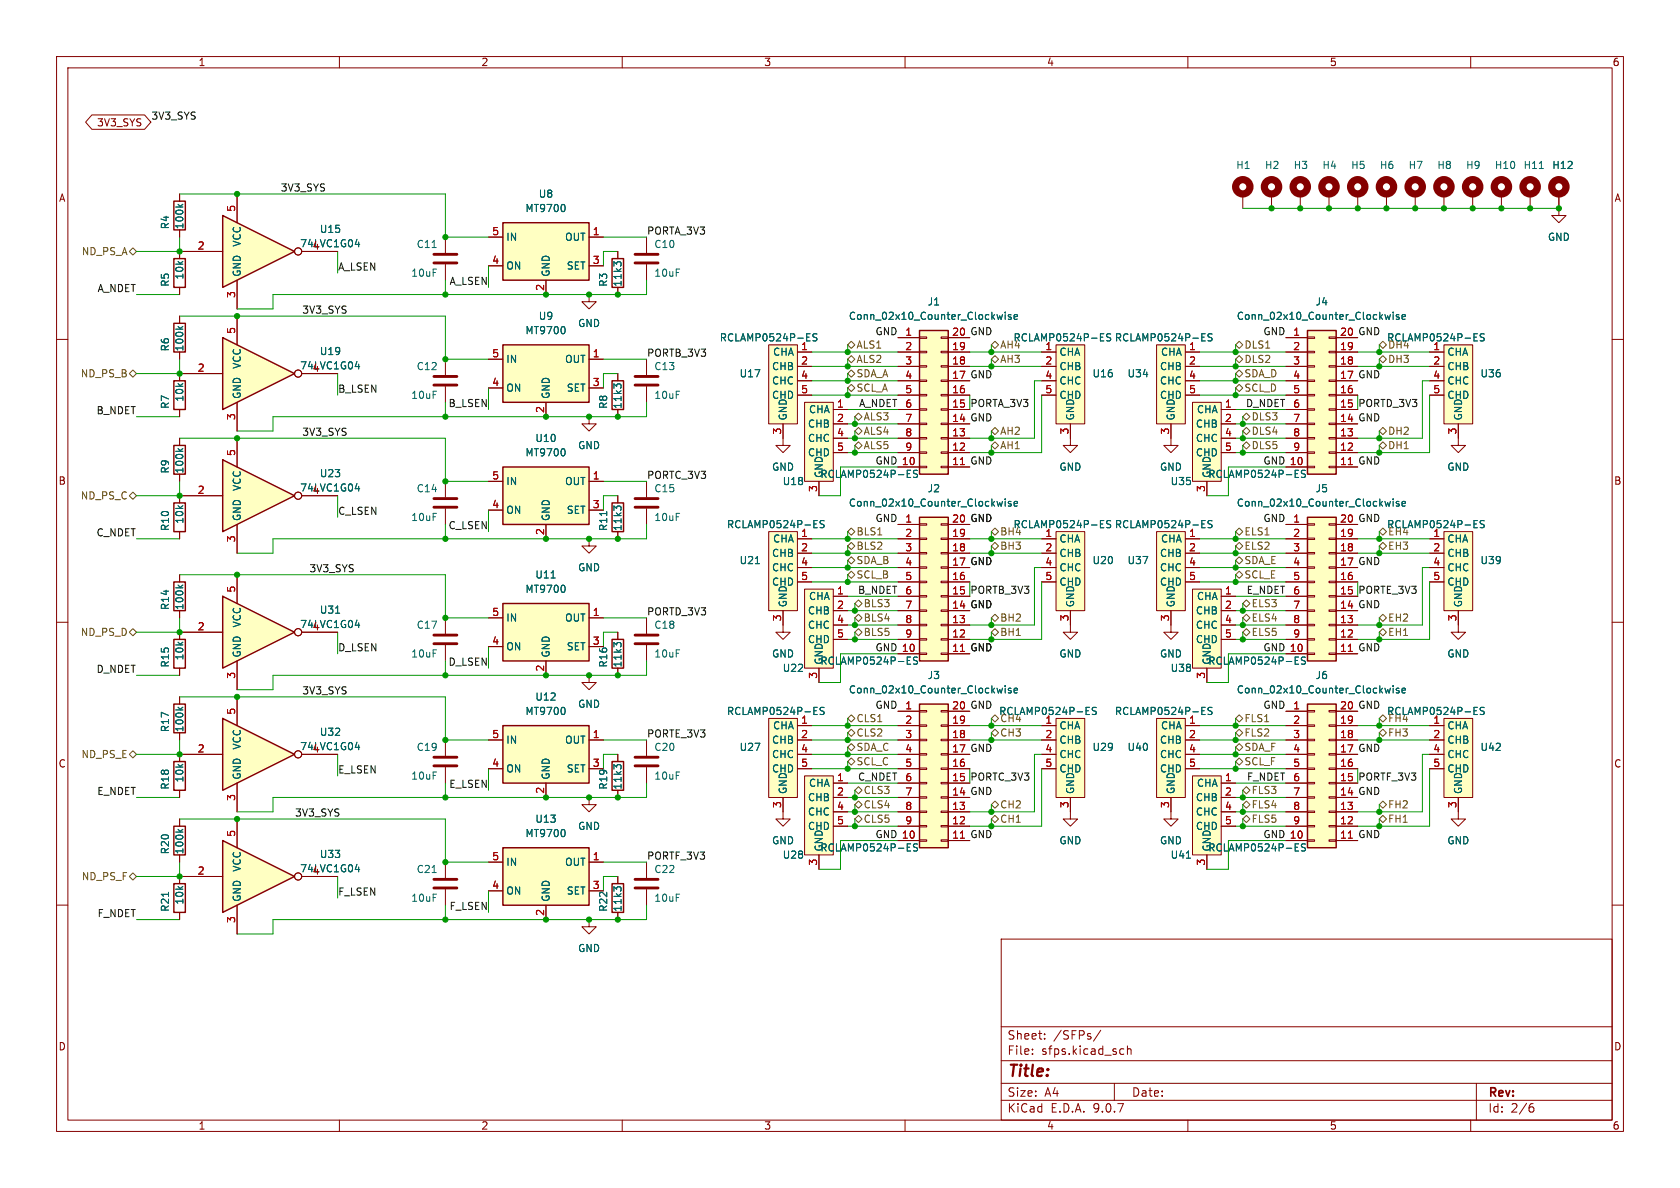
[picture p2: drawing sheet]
<svg xmlns="http://www.w3.org/2000/svg" width="297mm" height="210mm" viewBox="0 0 297 210" stroke-linecap="round" stroke-linejoin="round" font-family="sans-serif">
<defs><g id="words">
<text font-size="2.8" fill="#840000" x="178" y="190.9">Title:</text>
<g font-size="2.1" fill="#840000">
<text x="178" y="184">Sheet:</text>
<text x="186.2" y="184">/SFPs/</text>
<text x="178" y="186.7">File:</text>
<text x="184.1" y="186.7">sfps.kicad_sch</text>
<text x="178" y="196.9">KiCad</text>
<text x="178" y="194.1">Size:</text>
<text x="184.7" y="194.1">A4</text>
<text x="185.7" y="196.9">E.D.A.</text>
<text x="193.3" y="196.9">9.0.7</text>
<text x="200" y="194.1">Date:</text>
<text x="263" y="194.3">Rev:</text>
<text x="263" y="196.9">Id:</text>
<text x="267.1" y="196.9">2/6</text>
</g>
<g font-size="1.8" fill="#840000">
<text x="35" y="11.9">1</text>
<text x="85" y="11.9">2</text>
<text x="135" y="11.9">3</text>
<text x="185" y="11.9">4</text>
<text x="235" y="11.9">5</text>
<text x="285" y="11.9">6</text>
<text x="17.1" y="22.5">3V3_SYS</text>
<text x="10.3" y="35.9">A</text>
<text x="285.3" y="35.9">A</text>
<text x="10.3" y="85.9">B</text>
<text x="285.3" y="85.9">B</text>
<text x="10.3" y="135.9">C</text>
<text x="285.3" y="135.9">C</text>
<text x="10.3" y="185.9">D</text>
<text x="285.3" y="185.9">D</text>
<text x="35" y="199.9">1</text>
<text x="85" y="199.9">2</text>
<text x="135" y="199.9">3</text>
<text x="185" y="199.9">4</text>
<text x="235" y="199.9">5</text>
<text x="285" y="199.9">6</text>
</g>
<g font-size="1.8" fill="#0f0f0f">
<text x="26.7" y="21.2">3V3_SYS</text>
<text x="49.5" y="33.9">3V3_SYS</text>
<text x="114.3" y="41.6">PORTA_3V3</text>
<text x="59.7" y="47.9">A_LSEN</text>
<text x="17.2" y="51.7">A_NDET</text>
<text x="79.4" y="50.5">A_LSEN</text>
<text x="53.3" y="55.5">3V3_SYS</text>
<text x="154.7" y="59.3">GND</text>
<text x="171.4" y="59.3">GND</text>
<text x="223.3" y="59.3">GND</text>
<text x="240" y="59.3">GND</text>
<text x="114.3" y="63.2">PORTB_3V3</text>
<text x="59.7" y="69.5">B_LSEN</text>
<text x="171.4" y="67">GND</text>
<text x="240" y="67">GND</text>
<text x="17" y="73.3">B_NDET</text>
<text x="53.3" y="77.1">3V3_SYS</text>
<text x="79.2" y="72">B_LSEN</text>
<text x="151.8" y="72">A_NDET 6</text>
<text x="171.4" y="74.6">GND</text>
<text x="171.4" y="72">PORTA_3V3</text>
<text x="220.2" y="72">D_NDET</text>
<text x="240" y="74.6">GND</text>
<text x="240" y="72">PORTD_3V3</text>
<text x="154.7" y="82.2">GND 10</text>
<text x="171.4" y="82.2">GND</text>
<text x="223.3" y="82.2">GND 10</text>
<text x="240" y="82.2">GND</text>
<text x="114.3" y="84.7">PORTC_3V3</text>
<text x="17" y="94.9">C_NDET</text>
<text x="59.7" y="91.1">C_LSEN</text>
<text x="79.2" y="93.6">C_LSEN</text>
<text x="154.7" y="92.4">GND</text>
<text x="171.4" y="92.4">GND</text>
<text x="223.3" y="92.4">GND</text>
<text x="240" y="92.4">GND</text>
<text x="54.6" y="101.3">3V3_SYS</text>
<text x="171.4" y="100">GND</text>
<text x="240" y="100">GND</text>
<text x="151.6" y="105.1">B_NDET</text>
<text x="171.4" y="107.6">GND</text>
<text x="171.4" y="105.1">PORTB_3V3</text>
<text x="220.3" y="105.1">E_NDET</text>
<text x="240" y="105.1">PORTE_3V3</text>
<text x="240" y="107.6">GND</text>
<text x="114.3" y="108.9">PORTD_3V3</text>
<text x="17" y="119">D_NDET</text>
<text x="59.7" y="115.2">D_LSEN</text>
<text x="79.2" y="117.8">D_LSEN</text>
<text x="154.7" y="115.2">GND 10</text>
<text x="171.4" y="115.2">GND</text>
<text x="223.3" y="115.2">GND 10</text>
<text x="240" y="115.2">GND</text>
<text x="53.3" y="122.8">3V3_SYS</text>
<text x="154.7" y="125.4">GND</text>
<text x="171.4" y="125.4">GND</text>
<text x="223.3" y="125.4">GND</text>
<text x="240" y="125.4">GND</text>
<text x="114.3" y="130.5">PORTE_3V3</text>
<text x="59.7" y="136.8">E_LSEN</text>
<text x="171.4" y="133">GND</text>
<text x="240" y="133">GND</text>
<text x="17.1" y="140.6">E_NDET</text>
<text x="79.3" y="139.4">E_LSEN</text>
<text x="151.6" y="138.1">C_NDET</text>
<text x="171.4" y="140.6">GND</text>
<text x="171.4" y="138.1">PORTC_3V3</text>
<text x="220.4" y="138.1">F_NDET</text>
<text x="240" y="138.1">PORTF_3V3</text>
<text x="240" y="140.6">GND</text>
<text x="52.1" y="144.4">3V3_SYS</text>
<text x="154.7" y="148.2">GND 10</text>
<text x="171.4" y="148.2">GND</text>
<text x="223.3" y="148.2">GND 10</text>
<text x="240" y="148.2">GND</text>
<text x="114.3" y="152.1">PORTF_3V3</text>
<text x="59.7" y="158.4">F_LSEN</text>
<text x="79.4" y="160.9">F_LSEN</text>
<text x="17.2" y="162.2">F_NDET</text>
</g>
<g font-size="1.8" fill="#006464">
<text x="95.1" y="35.2">U8</text>
<text x="218.4" y="30.1">H1</text>
<text x="223.5" y="30.1">H2</text>
<text x="228.6" y="30.1">H3</text>
<text x="233.7" y="30.1">H4</text>
<text x="238.8" y="30.1">H5</text>
<text x="243.8" y="30.1">H6</text>
<text x="248.9" y="30.1">H7</text>
<text x="254" y="30.1">H8</text>
<text x="259.1" y="30.1">H9</text>
<text x="264.2" y="30.1">H10</text>
<text x="269.2" y="30.1">H11</text>
<text x="274.3" y="30.1">H12</text>
<text x="30.1" y="40.6" transform="rotate(-90 30.1 40.6)">R4</text>
<text x="32.6" y="40.6" transform="rotate(-90 32.6 40.6)">100k</text>
<text x="56.4" y="41.4">U15</text>
<text x="92.8" y="37.7">MT9700</text>
<text x="42.8" y="43.7" transform="rotate(-90 42.8 43.7)">VCC</text>
<text x="53" y="43.9">74LVC1G04</text>
<text x="73.6" y="44">C11</text>
<text x="89.4" y="42.8">IN</text>
<text x="89.4" y="47.9">ON</text>
<text x="99.8" y="42.8">OUT</text>
<text x="100.1" y="47.9">SET</text>
<text x="115.6" y="44">C10</text>
<text x="273.6" y="42.8">GND</text>
<text x="30.1" y="50.8" transform="rotate(-90 30.1 50.8)">R5</text>
<text x="32.6" y="49.5" transform="rotate(-90 32.6 49.5)">10k</text>
<text x="42.8" y="49" transform="rotate(-90 42.8 49)">GND</text>
<text x="72.6" y="49.1">10uF</text>
<text x="97.4" y="49" transform="rotate(-90 97.4 49)">GND</text>
<text x="107.5" y="50.8" transform="rotate(-90 107.5 50.8)">R3</text>
<text x="110.1" y="50.8" transform="rotate(-90 110.1 50.8)">11k3</text>
<text x="115.6" y="49.1">10uF</text>
<text x="92.8" y="59.3">MT9700</text>
<text x="95.1" y="56.7">U9</text>
<text x="102.1" y="58">GND</text>
<text x="150" y="56.7">Conn_02x10_Counter_Clockwise</text>
<text x="163.9" y="54.2">J1</text>
<text x="218.6" y="56.7">Conn_02x10_Counter_Clockwise</text>
<text x="232.5" y="54.2">J4</text>
<text x="30.1" y="62.2" transform="rotate(-90 30.1 62.2)">R6</text>
<text x="32.6" y="62.2" transform="rotate(-90 32.6 62.2)">100k</text>
<text x="42.8" y="65.3" transform="rotate(-90 42.8 65.3)">VCC</text>
<text x="53" y="65.5">74LVC1G04</text>
<text x="56.4" y="63">U19</text>
<text x="73.6" y="65.6">C12</text>
<text x="89.4" y="64.4">IN</text>
<text x="99.8" y="64.4">OUT</text>
<text x="115.6" y="65.6">C13</text>
<text x="127.2" y="60.6">RCLAMP0524P-ES</text>
<text x="136.4" y="65.6">CHB</text>
<text x="136.6" y="63.1">CHA</text>
<text x="179.1" y="60.6">RCLAMP0524P-ES</text>
<text x="187.2" y="63.1">CHA</text>
<text x="187.2" y="65.6">CHB</text>
<text x="197" y="60.6">RCLAMP0524P-ES</text>
<text x="205" y="65.6">CHB</text>
<text x="205.1" y="63.1">CHA</text>
<text x="245.1" y="60.6">RCLAMP0524P-ES</text>
<text x="245.3" y="61.8">DH4</text>
<text x="255.8" y="63.1">CHA</text>
<text x="255.8" y="65.6">CHB</text>
<text x="32.6" y="71.1" transform="rotate(-90 32.6 71.1)">10k</text>
<text x="42.8" y="70.6" transform="rotate(-90 42.8 70.6)">GND</text>
<text x="72.6" y="70.7">10uF</text>
<text x="89.4" y="69.4">ON</text>
<text x="97.4" y="70.6" transform="rotate(-90 97.4 70.6)">GND</text>
<text x="100.1" y="69.4">SET</text>
<text x="115.6" y="70.7">10uF</text>
<text x="130.7" y="66.9">U17</text>
<text x="136.4" y="68.2">CHC</text>
<text x="136.4" y="70.7">CHD</text>
<text x="187.2" y="68.2">CHC</text>
<text x="187.2" y="70.7">CHD</text>
<text x="193" y="66.9">U16</text>
<text x="199.2" y="66.9">U34</text>
<text x="205" y="68.2">CHC</text>
<text x="205" y="70.7">CHD</text>
<text x="255.8" y="68.2">CHC</text>
<text x="255.8" y="70.7">CHD</text>
<text x="261.6" y="66.9">U36</text>
<text x="30.1" y="72.4" transform="rotate(-90 30.1 72.4)">R7</text>
<text x="107.5" y="72.4" transform="rotate(-90 107.5 72.4)">R8</text>
<text x="110.1" y="72.4" transform="rotate(-90 110.1 72.4)">11k3</text>
<text x="139.3" y="74.4" transform="rotate(-90 139.3 74.4)">GND</text>
<text x="142.7" y="75.8">CHB</text>
<text x="142.9" y="73.3">CHA</text>
<text x="190.1" y="74.4" transform="rotate(-90 190.1 74.4)">GND</text>
<text x="207.9" y="74.4" transform="rotate(-90 207.9 74.4)">GND</text>
<text x="211.3" y="75.8">CHB</text>
<text x="211.5" y="73.3">CHA</text>
<text x="258.7" y="74.4" transform="rotate(-90 258.7 74.4)">GND</text>
<text x="30.1" y="83.8" transform="rotate(-90 30.1 83.8)">R9</text>
<text x="32.6" y="83.8" transform="rotate(-90 32.6 83.8)">100k</text>
<text x="92.8" y="80.9">MT9700</text>
<text x="94.5" y="78.3">U10</text>
<text x="102.1" y="79.6">GND</text>
<text x="136.4" y="83.4">GND</text>
<text x="142.7" y="78.3">CHC</text>
<text x="142.7" y="80.9">CHD</text>
<text x="187.2" y="83.4">GND</text>
<text x="205" y="83.4">GND</text>
<text x="211.3" y="78.3">CHC</text>
<text x="211.3" y="80.9">CHD</text>
<text x="255.8" y="83.4">GND</text>
<text x="42.8" y="86.9" transform="rotate(-90 42.8 86.9)">VCC</text>
<text x="53" y="87.1">74LVC1G04</text>
<text x="56.4" y="84.6">U23</text>
<text x="73.6" y="87.2">C14</text>
<text x="89.4" y="86">IN</text>
<text x="99.8" y="86">OUT</text>
<text x="115.6" y="87.2">C15</text>
<text x="138.3" y="86">U18</text>
<text x="144.9" y="84.7">RCLAMP0524P-ES</text>
<text x="145.6" y="84.6" transform="rotate(-90 145.6 84.6)">GND</text>
<text x="150" y="89.8">Conn_02x10_Counter_Clockwise</text>
<text x="163.9" y="87.2">J2</text>
<text x="206.9" y="86">U35</text>
<text x="213.5" y="84.7">RCLAMP0524P-ES</text>
<text x="214.2" y="84.6" transform="rotate(-90 214.2 84.6)">GND</text>
<text x="218.6" y="89.8">Conn_02x10_Counter_Clockwise</text>
<text x="232.5" y="87.2">J5</text>
<text x="30.1" y="94" transform="rotate(-90 30.1 94)">R10</text>
<text x="32.6" y="92.7" transform="rotate(-90 32.6 92.7)">10k</text>
<text x="42.8" y="92.2" transform="rotate(-90 42.8 92.2)">GND</text>
<text x="72.6" y="92.3">10uF</text>
<text x="89.4" y="91">ON</text>
<text x="97.4" y="92.2" transform="rotate(-90 97.4 92.2)">GND</text>
<text x="100.1" y="91">SET</text>
<text x="107.5" y="94" transform="rotate(-90 107.5 94)">R11</text>
<text x="110.1" y="94" transform="rotate(-90 110.1 94)">11k3</text>
<text x="115.6" y="92.3">10uF</text>
<text x="128.4" y="93.6">RCLAMP0524P-ES</text>
<text x="179.1" y="93.6">RCLAMP0524P-ES</text>
<text x="197" y="93.6">RCLAMP0524P-ES</text>
<text x="245.1" y="93.6">RCLAMP0524P-ES</text>
<text x="245.3" y="94.8">EH4</text>
<text x="102.1" y="101.2">GND</text>
<text x="130.7" y="99.9">U21</text>
<text x="136.4" y="98.7">CHB</text>
<text x="136.4" y="101.2">CHC</text>
<text x="136.6" y="96.1">CHA</text>
<text x="187.2" y="96.1">CHA</text>
<text x="187.2" y="98.7">CHB</text>
<text x="187.2" y="101.2">CHC</text>
<text x="193" y="99.9">U20</text>
<text x="199.2" y="99.9">U37</text>
<text x="205" y="98.7">CHB</text>
<text x="205" y="101.2">CHC</text>
<text x="205.1" y="96.1">CHA</text>
<text x="255.8" y="96.1">CHA</text>
<text x="255.8" y="98.7">CHB</text>
<text x="255.8" y="101.2">CHC</text>
<text x="261.6" y="99.9">U39</text>
<text x="30.1" y="107.9" transform="rotate(-90 30.1 107.9)">R14</text>
<text x="32.6" y="107.9" transform="rotate(-90 32.6 107.9)">100k</text>
<text x="92.8" y="105">MT9700</text>
<text x="94.5" y="102.5">U11</text>
<text x="136.4" y="103.7">CHD</text>
<text x="139.3" y="107.4" transform="rotate(-90 139.3 107.4)">GND</text>
<text x="142.9" y="106.3">CHA</text>
<text x="187.2" y="103.7">CHD</text>
<text x="190.1" y="107.4" transform="rotate(-90 190.1 107.4)">GND</text>
<text x="205" y="103.7">CHD</text>
<text x="207.9" y="107.4" transform="rotate(-90 207.9 107.4)">GND</text>
<text x="211.5" y="106.3">CHA</text>
<text x="255.8" y="103.7">CHD</text>
<text x="258.7" y="107.4" transform="rotate(-90 258.7 107.4)">GND</text>
<text x="42.8" y="111" transform="rotate(-90 42.8 111)">VCC</text>
<text x="53" y="111.2">74LVC1G04</text>
<text x="56.4" y="108.7">U31</text>
<text x="73.6" y="111.4">C17</text>
<text x="89.4" y="110.1">IN</text>
<text x="99.8" y="110.1">OUT</text>
<text x="115.6" y="111.4">C18</text>
<text x="142.7" y="108.8">CHB</text>
<text x="142.7" y="111.4">CHC</text>
<text x="142.7" y="113.9">CHD</text>
<text x="211.3" y="108.8">CHB</text>
<text x="211.3" y="111.4">CHC</text>
<text x="211.3" y="113.9">CHD</text>
<text x="30.1" y="118.1" transform="rotate(-90 30.1 118.1)">R15</text>
<text x="32.6" y="116.8" transform="rotate(-90 32.6 116.8)">10k</text>
<text x="42.8" y="116.3" transform="rotate(-90 42.8 116.3)">GND</text>
<text x="72.6" y="116.4">10uF</text>
<text x="89.4" y="115.2">ON</text>
<text x="97.4" y="116.3" transform="rotate(-90 97.4 116.3)">GND</text>
<text x="100.1" y="115.2">SET</text>
<text x="107.5" y="118.1" transform="rotate(-90 107.5 118.1)">R16</text>
<text x="110.1" y="118.1" transform="rotate(-90 110.1 118.1)">11k3</text>
<text x="115.6" y="116.4">10uF</text>
<text x="136.4" y="116.4">GND</text>
<text x="138.3" y="119">U22</text>
<text x="144.9" y="117.7">RCLAMP0524P-ES</text>
<text x="145.6" y="117.6" transform="rotate(-90 145.6 117.6)">GND</text>
<text x="187.2" y="116.4">GND</text>
<text x="205" y="116.4">GND</text>
<text x="206.9" y="119">U38</text>
<text x="213.5" y="117.7">RCLAMP0524P-ES</text>
<text x="214.2" y="117.6" transform="rotate(-90 214.2 117.6)">GND</text>
<text x="255.8" y="116.4">GND</text>
<text x="94.5" y="124.1">U12</text>
<text x="102.1" y="125.3">GND</text>
<text x="150" y="122.8">Conn_02x10_Counter_Clockwise</text>
<text x="163.9" y="120.2">J3</text>
<text x="218.6" y="122.8">Conn_02x10_Counter_Clockwise</text>
<text x="232.5" y="120.2">J6</text>
<text x="30.1" y="129.5" transform="rotate(-90 30.1 129.5)">R17</text>
<text x="32.6" y="129.5" transform="rotate(-90 32.6 129.5)">100k</text>
<text x="56.4" y="130.3">U32</text>
<text x="89.4" y="131.7">IN</text>
<text x="92.8" y="126.6">MT9700</text>
<text x="99.8" y="131.7">OUT</text>
<text x="128.4" y="126.6">RCLAMP0524P-ES</text>
<text x="136.4" y="131.7">CHB</text>
<text x="136.6" y="129.1">CHA</text>
<text x="176.5" y="126.6">RCLAMP0524P-ES</text>
<text x="176.7" y="127.9">CH4</text>
<text x="187.2" y="129.1">CHA</text>
<text x="187.2" y="131.7">CHB</text>
<text x="197" y="126.6">RCLAMP0524P-ES</text>
<text x="205" y="131.7">CHB</text>
<text x="205.1" y="129.1">CHA</text>
<text x="245.1" y="126.6">RCLAMP0524P-ES</text>
<text x="245.3" y="127.9">FH4</text>
<text x="255.8" y="129.1">CHA</text>
<text x="255.8" y="131.7">CHB</text>
<text x="42.8" y="137.9" transform="rotate(-90 42.8 137.9)">GND</text>
<text x="42.8" y="132.6" transform="rotate(-90 42.8 132.6)">VCC</text>
<text x="53" y="132.8">74LVC1G04</text>
<text x="73.6" y="132.9">C19</text>
<text x="89.4" y="136.8">ON</text>
<text x="97.4" y="137.9" transform="rotate(-90 97.4 137.9)">GND</text>
<text x="100.1" y="136.8">SET</text>
<text x="115.6" y="132.9">C20</text>
<text x="130.7" y="132.9">U27</text>
<text x="136.4" y="134.2">CHC</text>
<text x="136.4" y="136.8">CHD</text>
<text x="187.2" y="134.2">CHC</text>
<text x="187.2" y="136.8">CHD</text>
<text x="193" y="132.9">U29</text>
<text x="199.2" y="132.9">U40</text>
<text x="205" y="134.2">CHC</text>
<text x="205" y="136.8">CHD</text>
<text x="255.8" y="134.2">CHC</text>
<text x="255.8" y="136.8">CHD</text>
<text x="261.6" y="132.9">U42</text>
<text x="30.1" y="139.7" transform="rotate(-90 30.1 139.7)">R18</text>
<text x="32.6" y="138.4" transform="rotate(-90 32.6 138.4)">10k</text>
<text x="72.6" y="138">10uF</text>
<text x="107.5" y="139.7" transform="rotate(-90 107.5 139.7)">R19</text>
<text x="110.1" y="139.7" transform="rotate(-90 110.1 139.7)">11k3</text>
<text x="115.6" y="138">10uF</text>
<text x="139.3" y="140.5" transform="rotate(-90 139.3 140.5)">GND</text>
<text x="142.7" y="141.8">CHB</text>
<text x="142.9" y="139.3">CHA</text>
<text x="190.1" y="140.5" transform="rotate(-90 190.1 140.5)">GND</text>
<text x="207.9" y="140.5" transform="rotate(-90 207.9 140.5)">GND</text>
<text x="211.3" y="141.8">CHB</text>
<text x="211.5" y="139.3">CHA</text>
<text x="258.7" y="140.5" transform="rotate(-90 258.7 140.5)">GND</text>
<text x="92.8" y="148.2">MT9700</text>
<text x="94.5" y="145.6">U13</text>
<text x="102.1" y="146.9">GND</text>
<text x="136.4" y="149.5">GND</text>
<text x="142.7" y="144.4">CHC</text>
<text x="142.7" y="146.9">CHD</text>
<text x="187.2" y="149.5">GND</text>
<text x="205" y="149.5">GND</text>
<text x="211.3" y="144.4">CHC</text>
<text x="211.3" y="146.9">CHD</text>
<text x="255.8" y="149.5">GND</text>
<text x="30.1" y="151.1" transform="rotate(-90 30.1 151.1)">R20</text>
<text x="32.6" y="151.1" transform="rotate(-90 32.6 151.1)">100k</text>
<text x="42.8" y="154.2" transform="rotate(-90 42.8 154.2)">VCC</text>
<text x="53" y="154.4">74LVC1G04</text>
<text x="56.4" y="151.9">U33</text>
<text x="73.6" y="154.5">C21</text>
<text x="89.4" y="153.3">IN</text>
<text x="99.8" y="153.3">OUT</text>
<text x="115.6" y="154.5">C22</text>
<text x="138.3" y="152">U28</text>
<text x="144.9" y="150.7">RCLAMP0524P-ES</text>
<text x="145.6" y="150.6" transform="rotate(-90 145.6 150.6)">GND</text>
<text x="206.9" y="152">U41</text>
<text x="213.5" y="150.7">RCLAMP0524P-ES</text>
<text x="214.2" y="150.6" transform="rotate(-90 214.2 150.6)">GND</text>
<text x="30.1" y="161.3" transform="rotate(-90 30.1 161.3)">R21</text>
<text x="32.6" y="160" transform="rotate(-90 32.6 160)">10k</text>
<text x="42.8" y="159.5" transform="rotate(-90 42.8 159.5)">GND</text>
<text x="72.6" y="159.6">10uF</text>
<text x="89.4" y="158.3">ON</text>
<text x="97.4" y="159.5" transform="rotate(-90 97.4 159.5)">GND</text>
<text x="100.1" y="158.3">SET</text>
<text x="104.7" y="157.2">3</text>
<text x="107.5" y="161.3" transform="rotate(-90 107.5 161.3)">R22</text>
<text x="110.1" y="161.3" transform="rotate(-90 110.1 161.3)">11k3</text>
<text x="115.6" y="159.6">10uF</text>
<text x="102.1" y="168.5">GND</text>
</g>
<g font-size="1.8" fill="#a90000">
<text x="41.7" y="37.5" transform="rotate(-90 41.7 37.5)">5</text>
<text x="86.9" y="41.7">5</text>
<text x="104.7" y="41.7">1</text>
<text x="34.9" y="44.2">2</text>
<text x="55.2" y="44.2">4</text>
<text x="86.9" y="46.7">4</text>
<text x="104.7" y="46.7">3</text>
<text x="41.7" y="52.8" transform="rotate(-90 41.7 52.8)">3</text>
<text x="96.3" y="51.5" transform="rotate(-90 96.3 51.5)">2</text>
<text x="41.7" y="59.1" transform="rotate(-90 41.7 59.1)">5</text>
<text x="159.9" y="59.4">1</text>
<text x="168.2" y="59.4">20</text>
<text x="228.5" y="59.4">1</text>
<text x="236.8" y="59.4">20</text>
<text x="34.9" y="65.8">2</text>
<text x="55.2" y="65.8">4</text>
<text x="86.9" y="63.2">5</text>
<text x="104.7" y="63.2">1</text>
<text x="141.5" y="62">1</text>
<text x="141.5" y="64.5">2</text>
<text x="159.9" y="62">2</text>
<text x="159.9" y="64.5">3</text>
<text x="168.2" y="62">19</text>
<text x="168.2" y="64.5">18</text>
<text x="184.7" y="62">1</text>
<text x="184.7" y="64.5">2</text>
<text x="210.1" y="62">1</text>
<text x="210.1" y="64.5">2</text>
<text x="228.5" y="62">2</text>
<text x="228.5" y="64.5">3</text>
<text x="236.8" y="62">19</text>
<text x="236.8" y="64.5">18</text>
<text x="253.3" y="62">1</text>
<text x="253.3" y="64.5">2</text>
<text x="86.9" y="68.3">4</text>
<text x="104.7" y="68.3">3</text>
<text x="141.5" y="67.1">4</text>
<text x="141.5" y="69.6">5</text>
<text x="159.9" y="67.1">4</text>
<text x="159.9" y="69.6">5</text>
<text x="168.2" y="67.1">17</text>
<text x="168.2" y="69.6">16</text>
<text x="184.7" y="67.1">4</text>
<text x="184.7" y="69.6">5</text>
<text x="210.1" y="67.1">4</text>
<text x="210.1" y="69.6">5</text>
<text x="228.5" y="67.1">4</text>
<text x="228.5" y="69.6">5</text>
<text x="236.8" y="67.1">17</text>
<text x="236.8" y="69.6">16</text>
<text x="253.3" y="67.1">4</text>
<text x="253.3" y="69.6">5</text>
<text x="41.7" y="74.4" transform="rotate(-90 41.7 74.4)">3</text>
<text x="96.3" y="73.1" transform="rotate(-90 96.3 73.1)">2</text>
<text x="138.2" y="76.9" transform="rotate(-90 138.2 76.9)">3</text>
<text x="147.9" y="72.1">1</text>
<text x="147.9" y="74.7">2</text>
<text x="147.9" y="77.2">4</text>
<text x="159.9" y="74.7">7</text>
<text x="159.9" y="77.2">8</text>
<text x="159.9" y="72.1">6</text>
<text x="168.2" y="72.1">15</text>
<text x="168.2" y="74.7">14</text>
<text x="168.2" y="77.2">13</text>
<text x="189" y="76.9" transform="rotate(-90 189 76.9)">3</text>
<text x="206.8" y="76.9" transform="rotate(-90 206.8 76.9)">3</text>
<text x="216.5" y="72.1">1</text>
<text x="216.5" y="74.7">2</text>
<text x="216.5" y="77.2">4</text>
<text x="228.5" y="72.1">6</text>
<text x="228.5" y="74.7">7</text>
<text x="228.5" y="77.2">8</text>
<text x="236.8" y="72.1">15</text>
<text x="236.8" y="74.7">14</text>
<text x="236.8" y="77.2">13</text>
<text x="257.6" y="76.9" transform="rotate(-90 257.6 76.9)">3</text>
<text x="41.7" y="80.7" transform="rotate(-90 41.7 80.7)">5</text>
<text x="147.9" y="79.8">5</text>
<text x="159.3" y="82.3">10</text>
<text x="159.9" y="79.8">9</text>
<text x="168.2" y="79.8">12</text>
<text x="168.2" y="82.3">11</text>
<text x="216.5" y="79.8">5</text>
<text x="227.9" y="82.3">10</text>
<text x="228.5" y="79.8">9</text>
<text x="236.8" y="79.8">12</text>
<text x="236.8" y="82.3">11</text>
<text x="34.9" y="87.4">2</text>
<text x="55.2" y="87.4">4</text>
<text x="86.9" y="84.8">5</text>
<text x="86.9" y="89.9">4</text>
<text x="104.7" y="84.8">1</text>
<text x="104.7" y="89.9">3</text>
<text x="144.5" y="87.1" transform="rotate(-90 144.5 87.1)">3</text>
<text x="213.1" y="87.1" transform="rotate(-90 213.1 87.1)">3</text>
<text x="41.7" y="96" transform="rotate(-90 41.7 96)">3</text>
<text x="96.3" y="94.7" transform="rotate(-90 96.3 94.7)">2</text>
<text x="141.5" y="95">1</text>
<text x="159.9" y="92.5">1</text>
<text x="159.9" y="95">2</text>
<text x="168.2" y="92.5">20</text>
<text x="168.2" y="95">19</text>
<text x="184.7" y="95">1</text>
<text x="210.1" y="95">1</text>
<text x="228.5" y="92.5">1</text>
<text x="228.5" y="95">2</text>
<text x="236.8" y="92.5">20</text>
<text x="236.8" y="95">19</text>
<text x="253.3" y="95">1</text>
<text x="141.5" y="97.5">2</text>
<text x="141.5" y="100.1">4</text>
<text x="159.9" y="97.5">3</text>
<text x="159.9" y="100.1">4</text>
<text x="168.2" y="97.5">18</text>
<text x="168.2" y="100.1">17</text>
<text x="184.7" y="97.5">2</text>
<text x="184.7" y="100.1">4</text>
<text x="210.1" y="97.5">2</text>
<text x="210.1" y="100.1">4</text>
<text x="228.5" y="97.5">3</text>
<text x="228.5" y="100.1">4</text>
<text x="236.8" y="97.5">18</text>
<text x="236.8" y="100.1">17</text>
<text x="253.3" y="97.5">2</text>
<text x="253.3" y="100.1">4</text>
<text x="41.7" y="104.8" transform="rotate(-90 41.7 104.8)">5</text>
<text x="141.5" y="102.6">5</text>
<text x="147.9" y="105.2">1</text>
<text x="147.9" y="107.7">2</text>
<text x="159.9" y="102.6">5</text>
<text x="159.9" y="105.2">6</text>
<text x="159.9" y="107.7">7</text>
<text x="168.2" y="102.6">16</text>
<text x="168.2" y="105.2">15</text>
<text x="168.2" y="107.7">14</text>
<text x="184.7" y="102.6">5</text>
<text x="210.1" y="102.6">5</text>
<text x="216.5" y="105.2">1</text>
<text x="216.5" y="107.7">2</text>
<text x="228.5" y="102.6">5</text>
<text x="228.5" y="105.2">6</text>
<text x="228.5" y="107.7">7</text>
<text x="236.8" y="102.6">16</text>
<text x="236.8" y="105.2">15</text>
<text x="236.8" y="107.7">14</text>
<text x="253.3" y="102.6">5</text>
<text x="34.9" y="111.5">2</text>
<text x="55.2" y="111.5">4</text>
<text x="86.9" y="109">5</text>
<text x="104.7" y="109">1</text>
<text x="138.2" y="109.9" transform="rotate(-90 138.2 109.9)">3</text>
<text x="147.9" y="110.2">4</text>
<text x="147.9" y="112.8">5</text>
<text x="159.9" y="110.2">8</text>
<text x="159.9" y="112.8">9</text>
<text x="168.2" y="110.2">13</text>
<text x="168.2" y="112.8">12</text>
<text x="189" y="109.9" transform="rotate(-90 189 109.9)">3</text>
<text x="206.8" y="109.9" transform="rotate(-90 206.8 109.9)">3</text>
<text x="216.5" y="110.2">4</text>
<text x="216.5" y="112.8">5</text>
<text x="228.5" y="110.2">8</text>
<text x="228.5" y="112.8">9</text>
<text x="236.8" y="110.2">13</text>
<text x="236.8" y="112.8">12</text>
<text x="257.6" y="109.9" transform="rotate(-90 257.6 109.9)">3</text>
<text x="86.9" y="114">4</text>
<text x="96.3" y="118.8" transform="rotate(-90 96.3 118.8)">2</text>
<text x="104.7" y="114">3</text>
<text x="159.3" y="115.3">10</text>
<text x="168.2" y="115.3">11</text>
<text x="227.9" y="115.3">10</text>
<text x="236.8" y="115.3">11</text>
<text x="41.7" y="120.1" transform="rotate(-90 41.7 120.1)">3</text>
<text x="144.5" y="120.1" transform="rotate(-90 144.5 120.1)">3</text>
<text x="159.9" y="125.5">1</text>
<text x="168.2" y="125.5">20</text>
<text x="213.1" y="120.1" transform="rotate(-90 213.1 120.1)">3</text>
<text x="228.5" y="125.5">1</text>
<text x="236.8" y="125.5">20</text>
<text x="41.7" y="126.4" transform="rotate(-90 41.7 126.4)">5</text>
<text x="86.9" y="130.6">5</text>
<text x="104.7" y="130.6">1</text>
<text x="141.5" y="128">1</text>
<text x="141.5" y="130.6">2</text>
<text x="159.9" y="128">2</text>
<text x="159.9" y="130.6">3</text>
<text x="168.2" y="128">19</text>
<text x="168.2" y="130.6">18</text>
<text x="184.7" y="128">1</text>
<text x="184.7" y="130.6">2</text>
<text x="210.1" y="128">1</text>
<text x="210.1" y="130.6">2</text>
<text x="228.5" y="128">2</text>
<text x="228.5" y="130.6">3</text>
<text x="236.8" y="128">19</text>
<text x="236.8" y="130.6">18</text>
<text x="253.3" y="128">1</text>
<text x="253.3" y="130.6">2</text>
<text x="34.9" y="133.1">2</text>
<text x="55.2" y="133.1">4</text>
<text x="86.9" y="135.6">4</text>
<text x="104.7" y="135.6">3</text>
<text x="141.5" y="133.1">4</text>
<text x="141.5" y="135.6">5</text>
<text x="159.9" y="133.1">4</text>
<text x="159.9" y="135.6">5</text>
<text x="168.2" y="133.1">17</text>
<text x="168.2" y="135.6">16</text>
<text x="184.7" y="133.1">4</text>
<text x="184.7" y="135.6">5</text>
<text x="210.1" y="133.1">4</text>
<text x="210.1" y="135.6">5</text>
<text x="228.5" y="133.1">4</text>
<text x="228.5" y="135.6">5</text>
<text x="236.8" y="133.1">17</text>
<text x="236.8" y="135.6">16</text>
<text x="253.3" y="133.1">4</text>
<text x="253.3" y="135.6">5</text>
<text x="41.7" y="141.7" transform="rotate(-90 41.7 141.7)">3</text>
<text x="96.3" y="140.4" transform="rotate(-90 96.3 140.4)">2</text>
<text x="138.2" y="142.9" transform="rotate(-90 138.2 142.9)">3</text>
<text x="147.9" y="138.2">1</text>
<text x="147.9" y="140.7">2</text>
<text x="147.9" y="143.3">4</text>
<text x="159.9" y="138.2">6</text>
<text x="159.9" y="140.7">7</text>
<text x="159.9" y="143.3">8</text>
<text x="168.2" y="138.2">15</text>
<text x="168.2" y="140.7">14</text>
<text x="168.2" y="143.3">13</text>
<text x="189" y="142.9" transform="rotate(-90 189 142.9)">3</text>
<text x="206.8" y="142.9" transform="rotate(-90 206.8 142.9)">3</text>
<text x="216.5" y="138.2">1</text>
<text x="216.5" y="140.7">2</text>
<text x="216.5" y="143.3">4</text>
<text x="228.5" y="138.2">6</text>
<text x="228.5" y="140.7">7</text>
<text x="228.5" y="143.3">8</text>
<text x="236.8" y="138.2">15</text>
<text x="236.8" y="140.7">14</text>
<text x="236.8" y="143.3">13</text>
<text x="257.6" y="142.9" transform="rotate(-90 257.6 142.9)">3</text>
<text x="41.7" y="148" transform="rotate(-90 41.7 148)">5</text>
<text x="147.9" y="145.8">5</text>
<text x="159.3" y="148.3">10</text>
<text x="159.9" y="145.8">9</text>
<text x="168.2" y="145.8">12</text>
<text x="168.2" y="148.3">11</text>
<text x="216.5" y="145.8">5</text>
<text x="227.9" y="148.3">10</text>
<text x="228.5" y="145.8">9</text>
<text x="236.8" y="145.8">12</text>
<text x="236.8" y="148.3">11</text>
<text x="34.9" y="154.7">2</text>
<text x="55.2" y="154.7">4</text>
<text x="86.9" y="152.1">5</text>
<text x="104.7" y="152.1">1</text>
<text x="144.5" y="153.1" transform="rotate(-90 144.5 153.1)">3</text>
<text x="213.1" y="153.1" transform="rotate(-90 213.1 153.1)">3</text>
<text x="86.9" y="157.2">4</text>
<text x="96.3" y="162" transform="rotate(-90 96.3 162)">2</text>
<text x="41.7" y="163.3" transform="rotate(-90 41.7 163.3)">3</text>
</g>
<g font-size="1.8" fill="#725600">
<text x="14.4" y="45.3">ND_PS_A</text>
<text x="151.3" y="61.8">ALS1</text>
<text x="151.3" y="64.4">ALS2</text>
<text x="176.7" y="61.8">AH4</text>
<text x="176.7" y="64.4">AH3</text>
<text x="219.9" y="61.8">DLS1</text>
<text x="219.9" y="64.4">DLS2</text>
<text x="245.3" y="64.4">DH3</text>
<text x="14.2" y="66.9">ND_PS_B</text>
<text x="151.3" y="69.4">SCL_A</text>
<text x="151.3" y="66.9">SDA_A</text>
<text x="219.9" y="66.9">SDA_D</text>
<text x="219.9" y="69.4">SCL_D</text>
<text x="152.6" y="74.5">ALS3</text>
<text x="152.6" y="77.1">ALS4</text>
<text x="176.7" y="77.1">AH2</text>
<text x="221.2" y="77.1">DLS4</text>
<text x="221.2" y="74.5">DLS3</text>
<text x="245.3" y="77.1">DH2</text>
<text x="152.6" y="79.6">ALS5</text>
<text x="176.7" y="79.6">AH1</text>
<text x="221.2" y="79.6">DLS5</text>
<text x="245.3" y="79.6">DH1</text>
<text x="14.2" y="88.5">ND_PS_C</text>
<text x="151.3" y="94.8">BLS1</text>
<text x="176.7" y="94.8">BH4</text>
<text x="219.9" y="94.8">ELS1</text>
<text x="151.3" y="97.4">BLS2</text>
<text x="151.3" y="99.9">SDA_B</text>
<text x="176.7" y="97.4">BH3</text>
<text x="219.9" y="97.4">ELS2</text>
<text x="219.9" y="99.9">SDA_E</text>
<text x="245.3" y="97.4">EH3</text>
<text x="151.3" y="102.5">SCL_B</text>
<text x="152.6" y="107.5">BLS3</text>
<text x="219.9" y="102.5">SCL_E</text>
<text x="221.2" y="107.5">ELS3</text>
<text x="14.2" y="112.6">ND_PS_D</text>
<text x="152.6" y="112.6">BLS5</text>
<text x="152.6" y="110.1">BLS4</text>
<text x="176.7" y="112.6">BH1</text>
<text x="176.7" y="110.1">BH2</text>
<text x="221.2" y="110.1">ELS4</text>
<text x="221.2" y="112.6">ELS5</text>
<text x="245.3" y="110.1">EH2</text>
<text x="245.3" y="112.6">EH1</text>
<text x="151.3" y="127.9">CLS1</text>
<text x="151.3" y="130.4">CLS2</text>
<text x="176.7" y="130.4">CH3</text>
<text x="219.9" y="127.9">FLS1</text>
<text x="219.9" y="130.4">FLS2</text>
<text x="245.3" y="130.4">FH3</text>
<text x="14.3" y="134.2">ND_PS_E</text>
<text x="151.3" y="135.5">SCL_C</text>
<text x="151.3" y="132.9">SDA_C</text>
<text x="219.9" y="132.9">SDA_F</text>
<text x="219.9" y="135.5">SCL_F</text>
<text x="152.6" y="140.6">CLS3</text>
<text x="152.6" y="143.1">CLS4</text>
<text x="176.7" y="143.1">CH2</text>
<text x="221.2" y="143.1">FLS4</text>
<text x="221.2" y="140.6">FLS3</text>
<text x="245.3" y="143.1">FH2</text>
<text x="152.6" y="145.6">CLS5</text>
<text x="176.7" y="145.6">CH1</text>
<text x="221.2" y="145.6">FLS5</text>
<text x="245.3" y="145.6">FH1</text>
<text x="14.4" y="155.8">ND_PS_F</text>
</g>
</g></defs>
<g fill="none" stroke="#840000" stroke-width=".18">
<path d="M10 10h277v190h-277zM12 12h273v186h-273zM60 10v2M110 10v2M160 10v2M210 10v2M260 10v2M31.7 34.3v1.3M31.7 40.6v1.3M114.3 41.9v2.8M114.3 46.7v2.8M10 60h2"/>
<path d="M285 60h2M10 110h2M138.4 110.5v1.3h1.3l-1.3 1.2-1.2-1.2h1.2M285 110h2M10 160h2M177 166h108v32h-108zM285 160h2M60 198v2M110 198v2M160 198v2M177 194.5h108M177 191.5h108"/>
<path d="M177 187.5h108M177 181.5h108M182.5 186.3v.1M182.5 185.5v.1M184.7 183.6v.1M184.7 182.8v.1M194.6 182.1l-1.3 2M197 191.5v3M198.2 185.4l.5 .1M198.7 186.3l-.5 .1M199.3 185.5l.2-.1 .4 .1 .1 .9M199.3 184.9v1.5"/>
<path d="M210 198v2M260 198v2M261 191.5v6.5M270.6 195.7h.4l.2 .3-.1 .5-.5 .1M271 195.1l-.4 .1"/>
</g>
<path d="M30.7 35.6h2.1v5h-2.1z" fill="none" stroke="#840000" stroke-width=".25"/>
<path d="M31.5 36.1l.5 .5M32.3 36.1l-.5 .4" fill="none" stroke="#006464" stroke-width=".18"/>
<path d="M112.3 45h4M112.3 46.5h4" fill="none" stroke="#840000" stroke-width=".51"/>
<path d="M88.9 61h15.2v10.1h-15.2z" fill="#ffffc2"/>
<path d="M108.2 45.7h2v5.1h-2zM88.9 61h15.2v10.1h-15.2z" fill="none" stroke="#840000" stroke-width=".25"/>
<path d="M104.1 52.1v1.2h1.3l-1.3 1.3-1.2-1.3h1.2M109.2 44.5v1.2M109.2 50.8v1.3M86.4 63.5h2.5M86.4 68.6h2.5M96.5 71.1v2.6M104.1 63.5h2.6M104.1 68.6h2.6" fill="none" stroke="#840000" stroke-width=".18"/>
<path d="M99.8 57.9l.1 .3-.1 .7M109 46.7l-.5-.4v.8M109 46.5l.3-.2h.3l.2 .2" fill="none" stroke="#006464" stroke-width=".18"/>
<path d="M88.9 39.4h15.2v10.1h-15.2z" fill="#ffffc2"/>
<path d="M88.9 39.4h15.2v10.1h-15.2zM108.2 67.3h2v5.1h-2z" fill="none" stroke="#840000" stroke-width=".25"/>
<path d="M86.4 41.9h2.5M86.4 47h2.5M96.5 49.5v2.6M104.1 41.9h2.6M104.1 47h2.6M109.2 66v1.3M109.2 72.4v1.3M114.3 63.5v2.8M114.3 68.3v2.8M189.2 143.5v1.3h1.3l-1.3 1.3-1.2-1.3h1.2" fill="none" stroke="#840000" stroke-width=".18"/>
<path d="M99.8 36.3l.1 .3-.1 .7M109 68.3l-.5-.4v.8M109 68.1l.3-.2h.3l.2 .2" fill="none" stroke="#006464" stroke-width=".18"/>
<path d="M112.3 66.5h4M112.3 68.1h4" fill="none" stroke="#840000" stroke-width=".51"/>
<path d="M142.2 104.1h5.1v14h-5.1z" fill="#ffffc2"/>
<path d="M31.7 44.5v1.2M31.7 50.8v1.3M142.2 104.1h5.1v14h-5.1zM144.8 118.1v2.6M147.3 105.4h2.6M147.3 108h2.6M147.3 110.5h2.6M147.3 113h2.6M207 143.5v1.3h1.3l-1.3 1.3-1.3-1.3h1.3" fill="none" stroke="#840000" stroke-width=".18"/>
<path d="M160.4 117.4h.6M160.4 116.1h.6M162.2 116.2l-.5-.1-.2 .2v.3l.6 .3 .1 .3-.2 .2h-.5" fill="none" stroke="#006464" stroke-width=".18"/>
<path d="M30.7 45.7h2.1v5.1h-2.1z" fill="none" stroke="#840000" stroke-width=".25"/>
<path d="M204.5 127h5v14h-5z" fill="#ffffc2"/>
<g fill="none" stroke="#840000" stroke-width=".18">
<path d="M31.7 55.9v1.3M31.7 62.2v1.3M31.7 66v1.3M31.7 72.4v1.3M31.7 77.5v1.2M31.7 83.8v1.3M31.7 87.6v1.3M31.7 94v1.3M204.5 127h5v14h-5zM209.5 128.3h2.6M209.5 130.8h2.6M209.5 133.4h2.6"/>
<path d="M209.5 135.9h2.6M207 141v2.5"/>
</g>
<path d="M31.5 57.7l.5 .5M32.3 57.7l-.5 .4M31.5 79.3l.5 .5M32.3 79.3l-.5 .4M212.5 126.3h.6M212.5 125h.6M214.3 125.1l-.5-.1-.2 .2v.3l.6 .3 .1 .3-.3 .2-.4-.1" fill="none" stroke="#006464" stroke-width=".18"/>
<path d="M30.7 57.2h2.1v5h-2.1zM30.7 78.7h2.1v5.1h-2.1zM30.7 67.3h2.1v5.1h-2.1zM30.7 88.9h2.1v5.1h-2.1z" fill="none" stroke="#840000" stroke-width=".25"/>
<path d="M186.7 127h5.1v14h-5.1z" fill="#ffffc2"/>
<path d="M184.1 128.3h2.6M184.1 130.8h2.6M184.1 133.4h2.6M184.1 135.9h2.6M186.7 127h5.1v14h-5.1zM189.2 141v2.5" fill="none" stroke="#840000" stroke-width=".18"/>
<path d="M192 126.3h.6M192 125h.6M193.8 125.1l-.5-.1-.1 .2v.3l.5 .3 .1 .3-.2 .2-.5-.1" fill="none" stroke="#006464" stroke-width=".18"/>
<path d="M142.2 137.2h5.1v13.9h-5.1z" fill="#ffffc2"/>
<path d="M114.3 85.1v2.8M114.3 89.9v2.8M142.2 137.2h5.1v13.9h-5.1zM147.3 138.4h2.6M144.8 151.1v2.6M147.3 141h2.6M147.3 143.5h2.6M147.3 146.1h2.6" fill="none" stroke="#840000" stroke-width=".18"/>
<path d="M160.4 150.4h.6M160.4 149.2h.6M162.2 149.2h-.5l-.2 .1v.4l.6 .2 .1 .3-.2 .2h-.5" fill="none" stroke="#006464" stroke-width=".18"/>
<path d="M112.3 88.1h4M112.3 89.7h4" fill="none" stroke="#840000" stroke-width=".51"/>
<path d="M88.9 106.7h15.2v10.1h-15.2z" fill="#ffffc2"/>
<path d="M88.9 106.7h15.2v10.1h-15.2zM108.2 113h2v5.1h-2z" fill="none" stroke="#840000" stroke-width=".25"/>
<path d="M104.1 95.3v1.2h1.3l-1.3 1.3-1.2-1.3h1.2M86.4 109.2h2.5M86.4 114.3h2.5M96.5 116.8v2.6M104.1 109.2h2.6M104.1 114.3h2.6M109.2 111.8v1.2M109.2 118.1v1.3" fill="none" stroke="#840000" stroke-width=".18"/>
<path d="M97.4 102.2h.8M99.8 103.6l.1 .3-.1 .7M109 114l-.5-.4v.8M109 113.8l.3-.2h.3l.2 .2" fill="none" stroke="#006464" stroke-width=".18"/>
<path d="M135.9 127h5.1v14h-5.1z" fill="#ffffc2"/>
<path d="M114.3 109.2v2.8M114.3 114v2.8M109.2 133.4v1.2M109.2 139.7v1.3M135.9 127h5.1v14h-5.1zM141 128.3h2.5M141 130.8h2.5M141 133.4h2.5M141 135.9h2.5M138.4 141v3.8h1.3l-1.3 1.3-1.2-1.3h1.2" fill="none" stroke="#840000" stroke-width=".18"/>
<path d="M109 135.6l-.5-.4v.8M109 135.4l.3-.2h.3l.2 .2M143.9 126.3h.6M143.9 125h.6M145.7 125.1l-.5-.1-.2 .2v.3l.6 .3 .1 .3-.2 .2-.5-.1" fill="none" stroke="#006464" stroke-width=".18"/>
<path d="M112.3 112.3h4M112.3 113.8h4" fill="none" stroke="#840000" stroke-width=".51"/>
<path d="M108.2 134.6h2v5.1h-2z" fill="none" stroke="#840000" stroke-width=".25"/>
<path d="M255.3 61h5v13.9h-5z" fill="#ffffc2"/>
<path d="M252.7 62.2h2.6M252.7 64.8h2.6M252.7 67.3h2.6M252.7 69.9h2.6M255.3 61h5v13.9h-5zM257.8 74.9v2.6" fill="none" stroke="#840000" stroke-width=".18"/>
<path d="M260.6 59h.6M262.4 59.1l-.5-.1-.2 .1v.4l.6 .2 .1 .3-.2 .3-.5-.1M260.6 60.3h.6" fill="none" stroke="#006464" stroke-width=".18"/>
<path d="M88.9 128.3h15.2v10.1h-15.2z" fill="#ffffc2"/>
<path d="M88.9 128.3h15.2v10.1h-15.2z" fill="none" stroke="#840000" stroke-width=".25"/>
<path d="M104.1 119.4v1.3h1.3l-1.3 1.2-1.2-1.2h1.2M86.4 130.8h2.5M86.4 135.9h2.5M96.5 138.4v2.6M104.1 130.8h2.6M104.1 135.9h2.6M114.3 130.8v2.8M114.3 135.6v2.8M104.1 141v1.2h1.3l-1.3 1.3-1.2-1.3h1.2M104.1 162.6v1.2h1.3l-1.3 1.3-1.2-1.3h1.2" fill="none" stroke="#840000" stroke-width=".18"/>
<path d="M99.8 125.2l.1 .3-.1 .7" fill="none" stroke="#006464" stroke-width=".18"/>
<path d="M112.3 133.9h4M112.3 135.4h4" fill="none" stroke="#840000" stroke-width=".51"/>
<path d="M88.9 149.9h15.2v10.1h-15.2z" fill="#ffffc2"/>
<path d="M88.9 149.9h15.2v10.1h-15.2zM108.2 156.2h2v5.1h-2z" fill="none" stroke="#840000" stroke-width=".25"/>
<path d="M260.3 34.3v2.5M207 77.5v1.2h1.3l-1.3 1.3-1.3-1.3h1.3M86.4 152.4h2.5M86.4 157.5h2.5M104.1 152.4h2.6M104.1 157.5h2.6M109.2 154.9v1.3M114.3 152.4v2.8M114.3 157.2v2.8M96.5 160v2.6M109.2 161.3v1.3" fill="none" stroke="#840000" stroke-width=".18"/>
<path d="M99.8 146.8l.1 .3-.1 .7M109 157.2l-.5-.4v.8M109 157l.3-.2h.3l.2 .2" fill="none" stroke="#006464" stroke-width=".18"/>
<path d="M112.3 155.4h4M112.3 157h4" fill="none" stroke="#840000" stroke-width=".51"/>
<circle cx="260.4" cy="33" r="1.27" fill="none" stroke="#840000" stroke-width="1.3"/>
<path d="M210.8 71.1h5.1v14h-5.1z" fill="#ffffc2"/>
<path d="M210.8 71.1h5.1v14h-5.1zM215.9 72.4h2.5M215.9 74.9h2.5M215.9 77.5h2.5M213.4 85.1v2.5M215.9 80h2.5M257.8 143.5v1.3h1.3l-1.3 1.3-1.3-1.3h1.3" fill="none" stroke="#840000" stroke-width=".18"/>
<path d="M229 84.4h.6M229 83.1h.6M230.8 83.2l-.5-.1-.2 .2v.3l.6 .3 .1 .3-.3 .2-.4-.1" fill="none" stroke="#006464" stroke-width=".18"/>
<path d="M186.7 94h5.1v14h-5.1z" fill="#ffffc2"/>
<path d="M184.1 95.3h2.6M184.1 97.8h2.6M186.7 94h5.1v14h-5.1zM184.1 100.3h2.6M184.1 102.9h2.6M189.2 108v2.5" fill="none" stroke="#840000" stroke-width=".18"/>
<path d="M194.5 93.3h.6M194.5 92h.6M196.4 92.1l-.5-.1-.2 .1v.4l.5 .2 .2 .3-.3 .3-.5-.1" fill="none" stroke="#006464" stroke-width=".18"/>
<path d="M204.5 94h5v14h-5z" fill="#ffffc2"/>
<path d="M204.5 94h5v14h-5zM209.5 95.3h2.6M209.5 97.8h2.6M207 108v2.5M209.5 100.3h2.6M209.5 102.9h2.6" fill="none" stroke="#840000" stroke-width=".18"/>
<path d="M212.5 93.3h.6M212.5 92h.6M214.3 92.1l-.5-.1-.2 .1v.4l.6 .2 .1 .3-.3 .3-.4-.1" fill="none" stroke="#006464" stroke-width=".18"/>
<path d="M231.1 124.5h5.1v25.4h-5.1z" fill="#ffffc2"/>
<path d="M231.1 124.5h5.1v25.4h-5.1z" fill="none" stroke="#840000" stroke-width=".25"/>
<g fill="none" stroke="#840000" stroke-width=".18">
<path d="M227.3 125.7h3.8M227.3 128.3h3.8M227.3 130.8h3.8M227.3 133.4h3.8M227.3 135.9h3.8M227.3 138.4h3.8M231.1 125.6h1.3v.3h-1.3zM231.1 128.1h1.3v.3h-1.3zM231.1 130.7h1.3v.2h-1.3zM231.1 133.2h1.3v.3h-1.3zM231.1 135.8h1.3v.2h-1.3zM231.1 138.3h1.3v.3h-1.3z"/>
<path d="M234.9 125.6h1.3v.3h-1.3zM234.9 128.1h1.3v.3h-1.3zM234.9 130.7h1.3v.2h-1.3zM234.9 133.2h1.3v.3h-1.3zM234.9 135.8h1.3v.2h-1.3zM234.9 138.3h1.3v.3h-1.3zM236.2 125.7h3.8M236.2 128.3h3.8M236.2 130.8h3.8M236.2 133.4h3.8M236.2 135.9h3.8M236.2 138.4h3.8"/>
<path d="M227.3 141h3.8M227.3 143.5h3.8M227.3 146.1h3.8M227.3 148.6h3.8M231.1 140.8h1.3v.3h-1.3zM231.1 143.4h1.3v.2h-1.3zM231.1 145.9h1.3v.3h-1.3zM231.1 148.5h1.3v.2h-1.3zM234.9 140.8h1.3v.3h-1.3zM234.9 143.4h1.3v.2h-1.3zM234.9 145.9h1.3v.3h-1.3zM234.9 148.5h1.3v.2h-1.3z"/>
<path d="M236.2 141h3.8M236.2 143.5h3.8M236.2 146.1h3.8M236.2 148.6h3.8"/>
</g>
<path d="M238.4 148.2h.7" fill="none" stroke="#a90000" stroke-width=".18"/>
<path d="M245.8 121.7l-.2 .8-.3-.6M246.3 121.2v.2M246.3 121.7v.8M247.3 121.7h-.3l-.2 .1 .1 .2 .4 .1v.3h-.5M247.9 122.1l.6-.1-.1-.3h-.4l-.1 .1v.6h.5" fill="none" stroke="#006464" stroke-width=".18"/>
<path d="M255.3 127h5v14h-5z" fill="#ffffc2"/>
<path d="M245.1 34.3v2.5M265.4 34.3v2.5M252.7 128.3h2.6M252.7 130.8h2.6M252.7 133.4h2.6M252.7 135.9h2.6M255.3 127h5v14h-5zM257.8 141v2.5" fill="none" stroke="#840000" stroke-width=".18"/>
<path d="M260.6 126.3h.6M260.6 125h.6M262.4 125.1l-.5-.1-.2 .2v.3l.6 .3 .1 .3-.2 .2-.5-.1" fill="none" stroke="#006464" stroke-width=".18"/>
<g fill="none" stroke="#840000" stroke-width="1.3">
<circle cx="245.1" cy="33" r="1.27"/>
<circle cx="265.4" cy="33" r="1.27"/>
</g>
<path d="M204.5 61h5v13.9h-5z" fill="#ffffc2"/>
<path d="M250.2 34.3v2.5M255.3 34.3v2.5M270.5 34.3v2.5M275.6 34.3v3.8h1.3l-1.3 1.3-1.3-1.3h1.3M204.5 61h5v13.9h-5zM207 74.9v2.6M209.5 62.2h2.6M209.5 64.8h2.6M209.5 67.3h2.6M209.5 69.9h2.6" fill="none" stroke="#840000" stroke-width=".18"/>
<path d="M272.1 29.8h.8M212.5 59h.6M214.3 59.1l-.5-.1-.2 .1v.4l.6 .2 .1 .3-.3 .3-.4-.1M212.5 60.3h.6" fill="none" stroke="#006464" stroke-width=".18"/>
<g fill="none" stroke="#840000" stroke-width="1.3">
<circle cx="250.2" cy="33" r="1.27"/>
<circle cx="255.3" cy="33" r="1.27"/>
<circle cx="270.5" cy="33" r="1.27"/>
<circle cx="275.6" cy="33" r="1.27"/>
</g>
<path d="M142.2 71.1h5.1v14h-5.1z" fill="#ffffc2"/>
<path d="M138.4 77.5v1.2h1.3l-1.3 1.3-1.2-1.3h1.2M142.2 71.1h5.1v14h-5.1zM147.3 72.4h2.6M147.3 74.9h2.6M147.3 77.5h2.6M144.8 85.1v2.5M147.3 80h2.6" fill="none" stroke="#840000" stroke-width=".18"/>
<path d="M160.4 84.4h.6M160.4 83.1h.6M162.2 83.2l-.5-.1-.2 .2v.3l.6 .3 .1 .3-.2 .2-.5-.1" fill="none" stroke="#006464" stroke-width=".18"/>
<path d="M135.9 61h5.1v13.9h-5.1z" fill="#ffffc2"/>
<path d="M135.9 61h5.1v13.9h-5.1zM138.4 74.9v2.6M141 62.2h2.5M141 64.8h2.5M141 67.3h2.5M141 69.9h2.5" fill="none" stroke="#840000" stroke-width=".18"/>
<path d="M142.6 59h.6M144.4 59.1l-.5-.1-.1 .1v.4l.5 .2 .1 .3-.2 .3-.5-.1M142.6 60.3h.6" fill="none" stroke="#006464" stroke-width=".18"/>
<path d="M162.6 91.4h5v25.4h-5z" fill="#ffffc2"/>
<path d="M162.6 91.4h5v25.4h-5z" fill="none" stroke="#840000" stroke-width=".25"/>
<g fill="none" stroke="#840000" stroke-width=".18">
<path d="M219.7 34.3v2.5M224.8 34.3v2.5M229.9 34.3v2.5M234.9 34.3v2.5M240 34.3v2.5M257.8 77.5v1.2h1.3l-1.3 1.3-1.3-1.3h1.3M158.7 92.7h3.9M158.7 95.3h3.9M158.7 97.8h3.9M162.6 92.6h1.2v.2h-1.2zM162.6 95.1h1.2v.3h-1.2zM162.6 97.7h1.2v.2h-1.2z"/>
<path d="M166.4 92.6h1.2v.2h-1.2zM166.4 95.1h1.2v.3h-1.2zM166.4 97.7h1.2v.2h-1.2zM167.6 92.7h3.8M167.6 95.3h3.8M167.6 97.8h3.8M158.7 100.3h3.9M158.7 102.9h3.9M158.7 105.4h3.9M158.7 108h3.9M158.7 110.5h3.9M158.7 113h3.9"/>
<path d="M158.7 115.6h3.9M162.6 100.2h1.2v.3h-1.2zM162.6 102.7h1.2v.3h-1.2zM162.6 105.3h1.2v.2h-1.2zM162.6 107.8h1.2v.3h-1.2zM162.6 110.4h1.2v.2h-1.2zM162.6 112.9h1.2v.3h-1.2zM162.6 115.4h1.2v.3h-1.2zM166.4 100.2h1.2v.3h-1.2zM166.4 102.7h1.2v.3h-1.2zM166.4 105.3h1.2v.2h-1.2zM166.4 107.8h1.2v.3h-1.2z"/>
<path d="M166.4 110.4h1.2v.2h-1.2zM166.4 112.9h1.2v.3h-1.2zM166.4 115.4h1.2v.3h-1.2zM167.6 100.3h3.8M167.6 102.9h3.8M167.6 105.4h3.8M167.6 108h3.8M167.6 110.5h3.8M167.6 113h3.8M167.6 115.6h3.8M189.2 110.5v1.3h1.3l-1.3 1.2-1.2-1.2h1.2M207 110.5v1.3h1.3l-1.3 1.2-1.3-1.2h1.3"/>
</g>
<path d="M169.8 115.2h.7" fill="none" stroke="#a90000" stroke-width=".18"/>
<path d="M177.2 88.6l-.2 .9-.3-.6M177.7 88.2v.1M177.7 88.6v.9M178.7 88.7l-.3-.1-.1 .2v.2l.4 .1v.3h-.4M179.3 89.1l.6-.2-.1-.2-.3-.1-.2 .2v.6h.5" fill="none" stroke="#006464" stroke-width=".18"/>
<g fill="none" stroke="#840000" stroke-width="1.3">
<circle cx="219.7" cy="33" r="1.27"/>
<circle cx="224.8" cy="33" r="1.27"/>
<circle cx="229.9" cy="33" r="1.27"/>
<circle cx="234.9" cy="33" r="1.27"/>
<circle cx="240" cy="33" r="1.27"/>
</g>
<path d="M210.8 104.1h5.1v14h-5.1z" fill="#ffffc2"/>
<path d="M210.8 104.1h5.1v14h-5.1zM213.4 118.1v2.6M215.9 105.4h2.5M215.9 108h2.5M215.9 110.5h2.5M215.9 113h2.5" fill="none" stroke="#840000" stroke-width=".18"/>
<path d="M229 117.4h.6M229 116.1h.6M230.8 116.2l-.5-.1-.2 .2v.3l.6 .3 .1 .3-.3 .2h-.4" fill="none" stroke="#006464" stroke-width=".18"/>
<path d="M231.1 58.4h5.1v25.4h-5.1z" fill="#ffffc2"/>
<path d="M231.1 58.4h5.1v25.4h-5.1z" fill="none" stroke="#840000" stroke-width=".25"/>
<g fill="none" stroke="#840000" stroke-width=".18">
<path d="M227.3 59.7h3.8M231.1 59.6h1.3v.2h-1.3zM234.9 59.6h1.3v.2h-1.3zM236.2 59.7h3.8M227.3 62.2h3.8M227.3 64.8h3.8M227.3 67.3h3.8M227.3 69.9h3.8M227.3 72.4h3.8M227.3 74.9h3.8M227.3 77.5h3.8M231.1 62.1h1.3v.3h-1.3z"/>
<path d="M231.1 64.6h1.3v.3h-1.3zM231.1 67.2h1.3v.2h-1.3zM231.1 69.7h1.3v.3h-1.3zM231.1 72.3h1.3v.2h-1.3zM231.1 74.8h1.3v.3h-1.3zM231.1 77.3h1.3v.3h-1.3zM231.1 79.9h1.3v.2h-1.3zM234.9 62.1h1.3v.3h-1.3zM234.9 64.6h1.3v.3h-1.3zM234.9 67.2h1.3v.2h-1.3zM234.9 69.7h1.3v.3h-1.3zM234.9 72.3h1.3v.2h-1.3z"/>
<path d="M234.9 74.8h1.3v.3h-1.3zM234.9 77.3h1.3v.3h-1.3zM234.9 79.9h1.3v.2h-1.3zM236.2 62.2h3.8M236.2 64.8h3.8M236.2 67.3h3.8M236.2 69.9h3.8M236.2 72.4h3.8M236.2 74.9h3.8M236.2 77.5h3.8M227.3 80h3.8M227.3 82.6h3.8"/>
<path d="M231.1 82.4h1.3v.3h-1.3zM234.9 82.4h1.3v.3h-1.3zM236.2 80h3.8M236.2 82.6h3.8"/>
</g>
<path d="M238.4 82.1h.7" fill="none" stroke="#a90000" stroke-width=".18"/>
<path d="M245.8 55.6l-.2 .9-.3-.6M246.3 55.2v.1M246.3 55.6v.9M247.3 55.7l-.3-.1-.2 .2 .1 .2 .4 .1v.3h-.5M247.9 56l.6-.1-.1-.2-.4-.1-.1 .2v.6h.5" fill="none" stroke="#006464" stroke-width=".18"/>
<path d="M135.9 94h5.1v14h-5.1z" fill="#ffffc2"/>
<path d="M135.9 94h5.1v14h-5.1zM141 95.3h2.5M141 97.8h2.5M138.4 108v2.5M141 100.3h2.5M141 102.9h2.5" fill="none" stroke="#840000" stroke-width=".18"/>
<path d="M133.5 99.6h.8M143.9 93.3h.6M143.9 92h.6M145.7 92.1l-.5-.1-.2 .1v.4l.6 .2 .1 .3-.2 .3-.5-.1" fill="none" stroke="#006464" stroke-width=".18"/>
<path d="M255.3 94h5v14h-5z" fill="#ffffc2"/>
<path d="M252.7 95.3h2.6M252.7 97.8h2.6M255.3 94h5v14h-5zM252.7 100.3h2.6M252.7 102.9h2.6M257.8 108v3.8h1.3l-1.3 1.2-1.3-1.2h1.3" fill="none" stroke="#840000" stroke-width=".18"/>
<path d="M260.6 93.3h.6M260.6 92h.6M262.4 92.1l-.5-.1-.2 .1v.4l.6 .2 .1 .3-.2 .3-.5-.1" fill="none" stroke="#006464" stroke-width=".18"/>
<path d="M162.6 58.4h5v25.4h-5z" fill="#ffffc2"/>
<path d="M162.6 58.4h5v25.4h-5z" fill="none" stroke="#840000" stroke-width=".25"/>
<g fill="none" stroke="#840000" stroke-width=".18">
<path d="M158.7 59.7h3.9M162.6 59.6h1.2v.2h-1.2zM166.4 59.6h1.2v.2h-1.2zM167.6 59.7h3.8M158.7 62.2h3.9M158.7 64.8h3.9M158.7 67.3h3.9M158.7 69.9h3.9M158.7 72.4h3.9M158.7 74.9h3.9M158.7 77.5h3.9M162.6 62.1h1.2v.3h-1.2z"/>
<path d="M162.6 64.6h1.2v.3h-1.2zM162.6 67.2h1.2v.2h-1.2zM162.6 69.7h1.2v.3h-1.2zM162.6 72.3h1.2v.2h-1.2zM162.6 74.8h1.2v.3h-1.2zM162.6 77.3h1.2v.3h-1.2zM162.6 79.9h1.2v.2h-1.2zM166.4 62.1h1.2v.3h-1.2zM166.4 64.6h1.2v.3h-1.2zM166.4 67.2h1.2v.2h-1.2zM166.4 69.7h1.2v.3h-1.2zM166.4 72.3h1.2v.2h-1.2z"/>
<path d="M166.4 74.8h1.2v.3h-1.2zM166.4 77.3h1.2v.3h-1.2zM166.4 79.9h1.2v.2h-1.2zM167.6 62.2h3.8M167.6 64.8h3.8M167.6 67.3h3.8M167.6 69.9h3.8M167.6 72.4h3.8M167.6 74.9h3.8M167.6 77.5h3.8M158.7 80h3.9M158.7 82.6h3.9"/>
<path d="M162.6 82.4h1.2v.3h-1.2zM166.4 82.4h1.2v.3h-1.2zM167.6 80h3.8M167.6 82.6h3.8"/>
</g>
<path d="M169.8 82.1h.7" fill="none" stroke="#a90000" stroke-width=".18"/>
<path d="M177.2 55.6l-.2 .9-.3-.6M177.7 55.2v.1M177.7 55.6v.9M178.7 55.7l-.3-.1-.1 .2v.2l.4 .1v.3h-.4M179.3 56l.6-.1-.1-.2-.3-.1-.2 .2v.6h.5" fill="none" stroke="#006464" stroke-width=".18"/>
<path d="M231.1 91.4h5.1v25.4h-5.1z" fill="#ffffc2"/>
<path d="M231.1 91.4h5.1v25.4h-5.1z" fill="none" stroke="#840000" stroke-width=".25"/>
<g fill="none" stroke="#840000" stroke-width=".18">
<path d="M227.3 92.7h3.8M227.3 95.3h3.8M227.3 97.8h3.8M231.1 92.6h1.3v.2h-1.3zM231.1 95.1h1.3v.3h-1.3zM231.1 97.7h1.3v.2h-1.3zM234.9 92.6h1.3v.2h-1.3zM234.9 95.1h1.3v.3h-1.3zM234.9 97.7h1.3v.2h-1.3zM236.2 92.7h3.8M236.2 95.3h3.8M236.2 97.8h3.8"/>
<path d="M227.3 100.3h3.8M227.3 102.9h3.8M227.3 105.4h3.8M227.3 108h3.8M227.3 110.5h3.8M227.3 113h3.8M227.3 115.6h3.8M231.1 100.2h1.3v.3h-1.3zM231.1 102.7h1.3v.3h-1.3zM231.1 105.3h1.3v.2h-1.3zM231.1 107.8h1.3v.3h-1.3zM231.1 110.4h1.3v.2h-1.3z"/>
<path d="M231.1 112.9h1.3v.3h-1.3zM231.1 115.4h1.3v.3h-1.3zM234.9 100.2h1.3v.3h-1.3zM234.9 102.7h1.3v.3h-1.3zM234.9 105.3h1.3v.2h-1.3zM234.9 107.8h1.3v.3h-1.3zM234.9 110.4h1.3v.2h-1.3zM234.9 112.9h1.3v.3h-1.3zM234.9 115.4h1.3v.3h-1.3zM236.2 100.3h3.8M236.2 102.9h3.8M236.2 105.4h3.8"/>
<path d="M236.2 108h3.8M236.2 110.5h3.8M236.2 113h3.8M236.2 115.6h3.8"/>
</g>
<path d="M238.4 115.2h.7" fill="none" stroke="#a90000" stroke-width=".18"/>
<path d="M245.8 88.6l-.2 .9-.3-.6M246.3 88.2v.1M246.3 88.6v.9M247.3 88.7l-.3-.1-.2 .2 .1 .2 .4 .1v.3h-.5M247.9 89.1l.6-.2-.1-.2-.4-.1-.1 .2v.6h.5" fill="none" stroke="#006464" stroke-width=".18"/>
<path d="M186.7 61h5.1v13.9h-5.1z" fill="#ffffc2"/>
<path d="M184.1 62.2h2.6M184.1 64.8h2.6M184.1 67.3h2.6M184.1 69.9h2.6M186.7 61h5.1v13.9h-5.1zM189.2 74.9v3.8h1.3l-1.3 1.3-1.2-1.3h1.2" fill="none" stroke="#840000" stroke-width=".18"/>
<path d="M194.5 59h.6M196.4 59.1l-.5-.1-.2 .1v.4l.5 .2 .2 .3-.3 .3-.5-.1M194.5 60.3h.6" fill="none" stroke="#006464" stroke-width=".18"/>
<path d="M39.4 127l12.7 6.4-12.7 6.3z" fill="#ffffc2"/>
<path d="M39.4 127l12.7 6.4-12.7 6.3z" fill="none" stroke="#840000" stroke-width=".25"/>
<g fill="none" stroke="#840000" stroke-width=".18">
<path d="M31.7 133.4h7.7M41.9 123.2v5.1M41.9 138.4v5.1M53.3 133.4h6.4"/>
<circle cx="52.7" cy="133.3" r=".63"/>
</g>
<path d="M62.8 132.1h.8M63.4 131.7v.8" fill="none" stroke="#006464" stroke-width=".18"/>
<path d="M210.8 137.2h5.1v13.9h-5.1z" fill="#ffffc2"/>
<path d="M78.7 63.5v2.8M78.7 68.3v2.8M31.7 123.2v1.3M31.7 129.5v1.3M31.7 133.4v1.2M31.7 139.7v1.3M210.8 137.2h5.1v13.9h-5.1zM215.9 138.4h2.5M213.4 151.1v2.6M215.9 141h2.5M215.9 143.5h2.5M215.9 146.1h2.5" fill="none" stroke="#840000" stroke-width=".18"/>
<path d="M31.5 125l.5 .5M32.3 125l-.5 .4M209.7 151.7h.8M229 150.4h.6M229 149.2h.6M230.8 149.2h-.5l-.2 .1v.4l.6 .2 .1 .3-.3 .2h-.4" fill="none" stroke="#006464" stroke-width=".18"/>
<path d="M30.7 124.5h2.1v5h-2.1zM30.7 134.6h2.1v5.1h-2.1z" fill="none" stroke="#840000" stroke-width=".25"/>
<path d="M76.7 66.5h4.1M76.7 68.1h4.1" fill="none" stroke="#840000" stroke-width=".51"/>
<path d="M39.4 38.1l12.7 6.4-12.7 6.3z" fill="#ffffc2"/>
<path d="M39.4 38.1l12.7 6.4-12.7 6.3z" fill="none" stroke="#840000" stroke-width=".25"/>
<g fill="none" stroke="#840000" stroke-width=".18">
<path d="M41.9 34.3v5.1M31.7 44.5h7.7M41.9 49.5v5.1M53.3 44.5h6.4"/>
<circle cx="52.7" cy="44.4" r=".63"/>
</g>
<path d="M62.8 43.2h.8M63.4 42.8v.8" fill="none" stroke="#006464" stroke-width=".18"/>
<path d="M162.6 124.5h5v25.4h-5z" fill="#ffffc2"/>
<path d="M30.7 102.9h2.1v5.1h-2.1zM30.7 113h2.1v5.1h-2.1zM162.6 124.5h5v25.4h-5z" fill="none" stroke="#840000" stroke-width=".25"/>
<g fill="none" stroke="#840000" stroke-width=".18">
<path d="M78.7 85.1v2.8M78.7 89.9v2.8M31.7 101.6v1.3M31.7 108v1.2M31.7 111.8v1.2M31.7 118.1v1.3M158.7 125.7h3.9M158.7 128.3h3.9M158.7 130.8h3.9M158.7 133.4h3.9M158.7 135.9h3.9M158.7 138.4h3.9"/>
<path d="M162.6 125.6h1.2v.3h-1.2zM162.6 128.1h1.2v.3h-1.2zM162.6 130.7h1.2v.2h-1.2zM162.6 133.2h1.2v.3h-1.2zM162.6 135.8h1.2v.2h-1.2zM162.6 138.3h1.2v.3h-1.2zM166.4 125.6h1.2v.3h-1.2zM166.4 128.1h1.2v.3h-1.2zM166.4 130.7h1.2v.2h-1.2zM166.4 133.2h1.2v.3h-1.2zM166.4 135.8h1.2v.2h-1.2zM166.4 138.3h1.2v.3h-1.2z"/>
<path d="M167.6 125.7h3.8M167.6 128.3h3.8M167.6 130.8h3.8M167.6 133.4h3.8M167.6 135.9h3.8M167.6 138.4h3.8M158.7 141h3.9M158.7 143.5h3.9M158.7 146.1h3.9M158.7 148.6h3.9M162.6 140.8h1.2v.3h-1.2zM162.6 143.4h1.2v.2h-1.2z"/>
<path d="M162.6 145.9h1.2v.3h-1.2zM162.6 148.5h1.2v.2h-1.2zM166.4 140.8h1.2v.3h-1.2zM166.4 143.4h1.2v.2h-1.2zM166.4 145.9h1.2v.3h-1.2zM166.4 148.5h1.2v.2h-1.2zM167.6 141h3.8M167.6 143.5h3.8M167.6 146.1h3.8M167.6 148.6h3.8"/>
</g>
<path d="M169.8 148.2h.7" fill="none" stroke="#a90000" stroke-width=".18"/>
<path d="M31.5 103.4l.5 .5M32.3 103.4l-.5 .4M177.2 121.7l-.2 .8-.3-.6M177.7 121.2v.2M177.7 121.7v.8M178.7 121.7h-.3l-.1 .1v.2l.4 .1v.3h-.4M179.3 122.1l.6-.1-.1-.3h-.3l-.2 .1v.6h.5" fill="none" stroke="#006464" stroke-width=".18"/>
<path d="M76.7 88.1h4.1M76.7 89.7h4.1" fill="none" stroke="#840000" stroke-width=".51"/>
<path d="M39.4 105.4l12.7 6.4-12.7 6.3z" fill="#ffffc2"/>
<path d="M39.4 105.4l12.7 6.4-12.7 6.3z" fill="none" stroke="#840000" stroke-width=".25"/>
<g fill="none" stroke="#840000" stroke-width=".18">
<path d="M78.7 41.9v2.8M78.7 46.7v2.8M31.7 111.8h7.7M41.9 101.6v5.1M41.9 116.8v5.1M53.3 111.8h6.4M78.7 109.2v2.8M78.7 114v2.8M78.7 130.8v2.8M78.7 135.6v2.8M78.7 152.4v2.8M78.7 157.2v2.8"/>
<circle cx="52.7" cy="111.8" r=".63"/>
</g>
<path d="M76.4 43.8h.7M59.3 108.4h.8M62.8 110.5h.8M63.4 110.1v.8M76.4 154.2h.7" fill="none" stroke="#006464" stroke-width=".18"/>
<path d="M76.7 45h4.1M76.7 46.5h4.1M76.7 112.3h4.1M76.7 113.8h4.1M76.7 133.9h4.1M76.7 135.4h4.1M76.7 155.4h4.1M76.7 157h4.1" fill="none" stroke="#840000" stroke-width=".51"/>
<path d="M39.4 81.3l12.7 6.3-12.7 6.4z" fill="#ffffc2"/>
<path d="M39.4 81.3l12.7 6.3-12.7 6.4z" fill="none" stroke="#840000" stroke-width=".25"/>
<g fill="none" stroke="#840000" stroke-width=".18">
<path d="M41.9 77.5v5.1M31.7 87.6h7.7M41.9 92.7v5.1M53.3 87.6h6.4"/>
<circle cx="52.7" cy="87.6" r=".63"/>
</g>
<path d="M62.8 86.4h.8M63.4 86v.8" fill="none" stroke="#006464" stroke-width=".18"/>
<path d="M39.4 148.6l12.7 6.3-12.7 6.4z" fill="#ffffc2"/>
<path d="M39.4 148.6l12.7 6.3-12.7 6.4z" fill="none" stroke="#840000" stroke-width=".25"/>
<g fill="none" stroke="#840000" stroke-width=".18">
<path d="M31.7 154.9h7.7M41.9 144.8v5.1M53.3 154.9h6.4M41.9 160v5.1"/>
<circle cx="52.7" cy="154.9" r=".63"/>
</g>
<path d="M62.8 153.7h.8M63.4 153.3v.8" fill="none" stroke="#006464" stroke-width=".18"/>
<path d="M39.4 59.7l12.7 6.3-12.7 6.4z" fill="#ffffc2"/>
<path d="M39.4 59.7l12.7 6.3-12.7 6.4zM108.2 88.9h2v5.1h-2zM30.7 146.1h2.1v5h-2.1zM30.7 156.2h2.1v5.1h-2.1z" fill="none" stroke="#840000" stroke-width=".25"/>
<g fill="none" stroke="#840000" stroke-width=".18">
<path d="M41.9 55.9v5.1M31.7 66h7.7M41.9 71.1v5.1M53.3 66h6.4M109.2 87.6v1.3M109.2 94v1.3M31.7 144.8v1.3M31.7 151.1v1.3M31.7 154.9v1.3M31.7 161.3v1.3"/>
<circle cx="52.7" cy="66" r=".63"/>
</g>
<path d="M62.8 64.8h.8M63.4 64.4v.8M107.3 90.4v.7M109 89.9l-.5-.4v.7M109 89.7l.3-.2h.3l.2 .2M29.8 157.7v.8M31.5 146.6l.5 .5M32.3 146.6l-.5 .4" fill="none" stroke="#006464" stroke-width=".18"/>
<path d="M88.9 82.6h15.2v10.1h-15.2z" fill="#ffffc2"/>
<path d="M88.9 82.6h15.2v10.1h-15.2z" fill="none" stroke="#840000" stroke-width=".25"/>
<g fill="none" stroke="#840000" stroke-width=".18">
<path d="M16.2 20.3h9.4l1.1 1.3-1.1 1.3h-9.4l-1.1-1.3zM31.7 34.3v1.3M41.9 34.3v5.1M275.6 34.3v2.5M31.7 40.6v1.3M31.7 50.8v1.3M31.7 55.9v1.3M39.4 44.5h-7.7v1.2M41.9 49.5v5.1M41.9 55.9v5.1M53.3 44.5h6.4M86.4 41.9h2.5"/>
<path d="M86.4 47h2.5M96.5 49.5v2.6M104.1 41.9h2.6M104.1 47h2.6M109.2 44.5v1.2M109.2 50.8v1.3M158.7 59.7h3.9M167.6 59.7h3.8M227.3 59.7h3.8M236.2 59.7h3.8M31.7 62.2v1.3M31.7 72.4v1.3"/>
<path d="M31.7 77.5v1.2M39.4 66h-7.7v1.3M41.9 71.1v5.1M41.9 77.5v5.1M53.3 66h6.4M86.4 63.5h2.5M86.4 68.6h2.5M96.5 71.1v2.6M104.1 73.7v1.2h1.3l-1.3 1.3-1.2-1.3h1.2M104.1 63.5h2.6M104.1 68.6h2.6M109.2 66v1.3"/>
<path d="M109.2 72.4v1.3M138.4 74.9v2.6M141 62.2h2.5M141 64.8h2.5M141 67.3h2.5M141 69.9h2.5M147.3 72.4h2.6M147.3 74.9h2.6M147.3 77.5h2.6M158.7 62.2h3.9M158.7 64.8h3.9M158.7 67.3h3.9"/>
<path d="M158.7 69.9h3.9M158.7 72.4h3.9M158.7 74.9h3.9M158.7 77.5h3.9M167.6 62.2h3.8M167.6 64.8h3.8M167.6 67.3h3.8M167.6 69.9h3.8M167.6 72.4h3.8M167.6 74.9h3.8M167.6 77.5h3.8M184.1 62.2h2.6"/>
<path d="M184.1 64.8h2.6M184.1 67.3h2.6M184.1 69.9h2.6M189.2 74.9v2.6M207 74.9v2.6M209.5 62.2h2.6M209.5 64.8h2.6M209.5 67.3h2.6M209.5 69.9h2.6M215.9 72.4h2.5M215.9 74.9h2.5M215.9 77.5h2.5"/>
<path d="M227.3 62.2h3.8M227.3 64.8h3.8M227.3 67.3h3.8M227.3 69.9h3.8M227.3 72.4h3.8M227.3 74.9h3.8M227.3 77.5h3.8M236.2 62.2h3.8M236.2 64.8h3.8M236.2 67.3h3.8M236.2 69.9h3.8M236.2 72.4h3.8"/>
<path d="M236.2 74.9h3.8M236.2 77.5h3.8M252.7 62.2h2.6M252.7 64.8h2.6M252.7 67.3h2.6M252.7 69.9h2.6M257.8 74.9v2.6M31.7 83.8v1.3M31.7 94v1.3M39.4 87.6h-7.7v1.3M41.9 92.7v5.1M53.3 87.6h6.4"/>
<path d="M86.4 85.1h2.5M86.4 90.2h2.5M96.5 92.7v2.6M104.1 85.1h2.6M104.1 90.2h2.6M109.2 87.6v1.3M109.2 94v1.3M141 95.3h2.5M141 97.8h2.5M144.8 85.1v2.5M147.3 80h2.6M158.7 80h3.9"/>
<path d="M158.7 82.6h3.9M158.7 95.3h3.9M158.7 97.8h3.9M158.7 92.7h3.9M167.6 80h3.8M167.6 82.6h3.8M167.6 95.3h3.8M167.6 97.8h3.8M167.6 92.7h3.8M184.1 95.3h2.6M184.1 97.8h2.6M209.5 95.3h2.6"/>
<path d="M209.5 97.8h2.6M213.4 85.1v2.5M215.9 80h2.5M227.3 80h3.8M227.3 82.6h3.8M227.3 95.3h3.8M227.3 97.8h3.8M227.3 92.7h3.8M236.2 80h3.8M236.2 82.6h3.8M236.2 95.3h3.8M236.2 97.8h3.8"/>
<path d="M236.2 92.7h3.8M252.7 95.3h2.6M252.7 97.8h2.6M31.7 101.6v1.3M31.7 108v1.2M31.7 118.1v1.3M39.4 111.8h-7.7v1.2M41.9 101.6v5.1M41.9 116.8v5.1M53.3 111.8h6.4M86.4 109.2h2.5M86.4 114.3h2.5"/>
<path d="M96.5 116.8v2.6M104.1 109.2h2.6M104.1 114.3h2.6M109.2 111.8v1.2M109.2 118.1v1.3M138.4 108v2.5M141 100.3h2.5M141 102.9h2.5M144.8 118.1v2.6M147.3 105.4h2.6M147.3 108h2.6M147.3 110.5h2.6"/>
<path d="M147.3 113h2.6M158.7 100.3h3.9M158.7 102.9h3.9M158.7 105.4h3.9M158.7 108h3.9M158.7 110.5h3.9M158.7 113h3.9M158.7 115.6h3.9M167.6 100.3h3.8M167.6 102.9h3.8M167.6 105.4h3.8M167.6 108h3.8"/>
<path d="M167.6 110.5h3.8M167.6 113h3.8M167.6 115.6h3.8M184.1 100.3h2.6M184.1 102.9h2.6M189.2 108v2.5M207 108v2.5M209.5 100.3h2.6M209.5 102.9h2.6M213.4 118.1v2.6M215.9 105.4h2.5M215.9 108h2.5"/>
<path d="M215.9 110.5h2.5M215.9 113h2.5M227.3 100.3h3.8M227.3 102.9h3.8M227.3 105.4h3.8M227.3 108h3.8M227.3 110.5h3.8M227.3 113h3.8M227.3 115.6h3.8M236.2 100.3h3.8M236.2 102.9h3.8M236.2 105.4h3.8"/>
<path d="M236.2 108h3.8M236.2 110.5h3.8M236.2 113h3.8M236.2 115.6h3.8M252.7 100.3h2.6M252.7 102.9h2.6M257.8 108v2.5M31.7 123.2v1.3M31.7 129.5v1.3M31.7 139.7v1.3M39.4 133.4h-7.7v1.2M41.9 123.2v5.1"/>
<path d="M41.9 138.4v5.1M53.3 133.4h6.4M86.4 130.8h2.5M86.4 135.9h2.5M96.5 138.4v2.6M104.1 130.8h2.6M104.1 135.9h2.6M109.2 133.4v1.2M109.2 139.7v1.3M141 133.4h2.5M141 130.8h2.5M141 135.9h2.5"/>
<path d="M141 128.3h2.5M147.3 138.4h2.6M158.7 133.4h3.9M158.7 130.8h3.9M158.7 135.9h3.9M158.7 125.7h3.9M158.7 128.3h3.9M158.7 138.4h3.9M167.6 133.4h3.8M167.6 130.8h3.8M167.6 135.9h3.8M167.6 125.7h3.8"/>
<path d="M167.6 128.3h3.8M167.6 138.4h3.8M184.1 133.4h2.6M184.1 130.8h2.6M184.1 135.9h2.6M184.1 128.3h2.6M209.5 133.4h2.6M209.5 130.8h2.6M209.5 135.9h2.6M209.5 128.3h2.6M215.9 138.4h2.5M227.3 133.4h3.8"/>
<path d="M227.3 130.8h3.8M227.3 135.9h3.8M227.3 125.7h3.8M227.3 128.3h3.8M227.3 138.4h3.8M236.2 133.4h3.8M236.2 130.8h3.8M236.2 135.9h3.8M236.2 125.7h3.8M236.2 128.3h3.8M236.2 138.4h3.8M252.7 133.4h2.6"/>
<path d="M252.7 130.8h2.6M252.7 135.9h2.6M252.7 128.3h2.6M31.7 144.8v1.3M31.7 151.1v1.3M39.4 154.9h-7.7v1.3M41.9 144.8v5.1M53.3 154.9h6.4M86.4 152.4h2.5M86.4 157.5h2.5M104.1 152.4h2.6M104.1 157.5h2.6"/>
<path d="M109.2 154.9v1.3M138.4 141v2.5M144.8 151.1v2.6M147.3 141h2.6M147.3 143.5h2.6M147.3 146.1h2.6M158.7 141h3.9M158.7 143.5h3.9M158.7 146.1h3.9M158.7 148.6h3.9M167.6 141h3.8M167.6 143.5h3.8"/>
<path d="M167.6 146.1h3.8M167.6 148.6h3.8M189.2 141v2.5M207 141v2.5M213.4 151.1v2.6M215.9 141h2.5M215.9 143.5h2.5M215.9 146.1h2.5M227.3 141h3.8M227.3 143.5h3.8M227.3 146.1h3.8M227.3 148.6h3.8"/>
<path d="M236.2 141h3.8M236.2 143.5h3.8M236.2 146.1h3.8M236.2 148.6h3.8M257.8 141v2.5M31.7 161.3v1.3M41.9 160v5.1M96.5 160v2.6M109.2 161.3v1.3"/>
<circle cx="52.7" cy="44.4" r=".63"/>
<circle cx="52.7" cy="66" r=".63"/>
<circle cx="52.7" cy="87.6" r=".63"/>
<circle cx="52.7" cy="111.8" r=".63"/>
<circle cx="52.7" cy="133.3" r=".63"/>
<circle cx="52.7" cy="154.9" r=".63"/>
</g>
<g fill="none" stroke="#006464" stroke-width=".18">
<path d="M31.5 36.1l.5 .5M32.3 36.1l-.5 .4M99.8 36.3l.1 .3-.1 .7M31.5 57.7l.5 .5M32.3 57.7l-.5 .4M62.8 43.2h.8M63.4 42.8v.8M99.8 57.9l.1 .3-.1 .7M109 46.7l-.5-.4v.8M109 46.5l.3-.2h.3l.2 .2M142.6 59h.6M144.4 59.1l-.5-.1-.1 .1v.4l.5 .2 .1 .3-.2 .3-.5-.1"/>
<path d="M177.2 55.6l-.2 .9-.3-.6M177.7 55.2v.1M177.7 55.6v.9M178.7 55.7l-.3-.1-.1 .2v.2l.4 .1v.3h-.4M179.3 56l.6-.1-.1-.2-.3-.1-.2 .2v.6h.5M194.5 59h.6M196.4 59.1l-.5-.1-.2 .1v.4l.5 .2 .2 .3-.3 .3-.5-.1M212.5 59h.6M214.3 59.1l-.5-.1-.2 .1v.4l.6 .2 .1 .3-.3 .3-.4-.1M245.8 55.6l-.2 .9-.3-.6M246.3 55.2v.1M246.3 55.6v.9"/>
<path d="M247.3 55.7l-.3-.1-.2 .2 .1 .2 .4 .1v.3h-.5M247.9 56l.6-.1-.1-.2-.4-.1-.1 .2v.6h.5M260.6 59h.6M262.4 59.1l-.5-.1-.2 .1v.4l.6 .2 .1 .3-.2 .3-.5-.1M31.5 79.3l.5 .5M32.3 79.3l-.5 .4M62.8 64.8h.8M63.4 64.4v.8M99.8 79.4l.1 .4-.1 .7M109 68.3l-.5-.4v.8M109 68.1l.3-.2h.3l.2 .2M142.6 60.3h.6"/>
<path d="M194.5 60.3h.6M212.5 60.3h.6M260.6 60.3h.6M62.8 86.4h.8M63.4 86v.8M107.3 90.4v.7M109 89.9l-.5-.4v.7M109 89.7l.3-.2h.3l.2 .2M133.5 99.6h.8M143.9 93.3h.6M143.9 92h.6M145.7 92.1l-.5-.1-.2 .1v.4l.6 .2 .1 .3-.2 .3-.5-.1"/>
<path d="M160.4 84.4h.6M160.4 83.1h.6M162.2 83.2l-.5-.1-.2 .2v.3l.6 .3 .1 .3-.2 .2-.5-.1M177.2 88.6l-.2 .9-.3-.6M177.7 88.2v.1M177.7 88.6v.9M178.7 88.7l-.3-.1-.1 .2v.2l.4 .1v.3h-.4M179.3 89.1l.6-.2-.1-.2-.3-.1-.2 .2v.6h.5M194.5 93.3h.6M194.5 92h.6M196.4 92.1l-.5-.1-.2 .1v.4l.5 .2 .2 .3-.3 .3-.5-.1M212.5 93.3h.6"/>
<path d="M212.5 92h.6M214.3 92.1l-.5-.1-.2 .1v.4l.6 .2 .1 .3-.3 .3-.4-.1M229 84.4h.6M229 83.1h.6M230.8 83.2l-.5-.1-.2 .2v.3l.6 .3 .1 .3-.3 .2-.4-.1M245.8 88.6l-.2 .9-.3-.6M246.3 88.2v.1M246.3 88.6v.9M247.3 88.7l-.3-.1-.2 .2 .1 .2 .4 .1v.3h-.5M247.9 89.1l.6-.2-.1-.2-.4-.1-.1 .2v.6h.5M260.6 93.3h.6M260.6 92h.6"/>
<path d="M262.4 92.1l-.5-.1-.2 .1v.4l.6 .2 .1 .3-.2 .3-.5-.1M31.5 103.4l.5 .5M32.3 103.4l-.5 .4M59.3 108.4h.8M62.8 110.5h.8M63.4 110.1v.8M97.4 102.2h.8M99.8 103.6l.1 .3-.1 .7M109 114l-.5-.4v.8M109 113.8l.3-.2h.3l.2 .2M160.4 117.4h.6M160.4 116.1h.6"/>
<path d="M162.2 116.2l-.5-.1-.2 .2v.3l.6 .3 .1 .3-.2 .2h-.5M229 117.4h.6M229 116.1h.6M230.8 116.2l-.5-.1-.2 .2v.3l.6 .3 .1 .3-.3 .2h-.4M31.5 125l.5 .5M32.3 125l-.5 .4M62.8 132.1h.8M63.4 131.7v.8M99.8 125.2l.1 .3-.1 .7M109 135.6l-.5-.4v.8M109 135.4l.3-.2h.3l.2 .2M143.9 126.3h.6"/>
<path d="M143.9 125h.6M145.7 125.1l-.5-.1-.2 .2v.3l.6 .3 .1 .3-.2 .2-.5-.1M177.2 121.7l-.2 .8-.3-.6M177.7 121.2v.2M177.7 121.7v.8M178.7 121.7h-.3l-.1 .1v.2l.4 .1v.3h-.4M179.3 122.1l.6-.1-.1-.3h-.3l-.2 .1v.6h.5M192 126.3h.6M192 125h.6M193.8 125.1l-.5-.1-.1 .2v.3l.5 .3 .1 .3-.2 .2-.5-.1M212.5 126.3h.6M212.5 125h.6"/>
<path d="M214.3 125.1l-.5-.1-.2 .2v.3l.6 .3 .1 .3-.3 .2-.4-.1M245.8 121.7l-.2 .8-.3-.6M246.3 121.2v.2M246.3 121.7v.8M247.3 121.7h-.3l-.2 .1 .1 .2 .4 .1v.3h-.5M247.9 122.1l.6-.1-.1-.3h-.4l-.1 .1v.6h.5M260.6 126.3h.6M260.6 125h.6M262.4 125.1l-.5-.1-.2 .2v.3l.6 .3 .1 .3-.2 .2-.5-.1M29.8 157.7v.8M31.5 146.6l.5 .5M32.3 146.6l-.5 .4"/>
<path d="M62.8 153.7h.8M63.4 153.3v.8M99.8 146.8l.1 .3-.1 .7M109 157.2l-.5-.4v.8M109 157l.3-.2h.3l.2 .2M160.4 150.4h.6M160.4 149.2h.6M162.2 149.2h-.5l-.2 .1v.4l.6 .2 .1 .3-.2 .2h-.5M209.7 151.7h.8M229 150.4h.6M229 149.2h.6M230.8 149.2h-.5l-.2 .1v.4l.6 .2 .1 .3-.3 .2h-.4"/>
</g>
<g fill="none" stroke="#725600" stroke-width=".18">
<path d="M22.9 44.5l.6-.7 .6 .7-.6 .6zM22.9 66l.6-.6 .6 .6-.6 .7zM149.9 68.6l.6-.7 .6 .7-.6 .6zM149.9 61l.6-.7 .6 .7-.6 .6zM149.9 66l.6-.6 .6 .6-.6 .7zM150.5 62.9l.6 .6-.6 .6-.6-.6zM151.1 73.7l.7-.7 .6 .7-.6 .6zM151.1 76.2l.7-.6 .6 .6-.6 .6zM151.1 78.7l.7-.6 .6 .6-.6 .7zM175.3 78.7l.6-.6 .6 .6-.6 .7zM175.3 61l.6-.7 .6 .7-.6 .6zM175.3 63.5l.6-.6 .6 .6-.6 .6z"/>
<path d="M175.3 76.2l.6-.6 .6 .6-.6 .6zM218.4 61l.7-.7 .6 .7-.6 .6zM218.4 66l.7-.6 .6 .6-.6 .7zM218.4 63.5l.7-.6 .6 .6-.6 .6zM218.4 68.6l.7-.7 .6 .7-.6 .6zM219.7 76.2l.6-.6 .7 .6-.7 .6zM219.7 73.7l.6-.7 .7 .7-.7 .6zM219.7 78.7l.6-.6 .7 .6-.7 .7zM243.8 63.5l.7-.6 .6 .6-.6 .6zM243.8 78.7l.7-.6 .6 .6-.6 .7zM243.8 61l.7-.7 .6 .7-.6 .6zM243.8 76.2l.7-.6 .6 .6-.6 .6z"/>
<path d="M23.5 87l.6 .6-.6 .7-.6-.7zM149.9 96.5l.6-.6 .6 .6-.6 .7zM149.9 99.1l.6-.7 .6 .7-.6 .6zM149.9 94l.6-.7 .6 .7-.6 .6zM175.3 94l.6-.7 .6 .7-.6 .6zM175.3 96.5l.6-.6 .6 .6-.6 .7zM218.4 94l.7-.7 .6 .7-.6 .6zM218.4 96.5l.7-.6 .6 .6-.6 .7zM218.4 99.1l.7-.7 .6 .7-.6 .6zM243.8 96.5l.7-.6 .6 .6-.6 .7zM243.8 94l.7-.7 .6 .7-.6 .6zM22.9 111.8l.6-.7 .6 .7-.6 .6z"/>
<path d="M150.5 101l.6 .6-.6 .6-.6-.6zM151.1 111.8l.7-.7 .6 .7-.6 .6zM151.1 106.7l.7-.7 .6 .7-.6 .6zM151.1 109.2l.7-.6 .6 .6-.6 .7zM175.3 111.8l.6-.7 .6 .7-.6 .6zM175.3 109.2l.6-.6 .6 .6-.6 .7zM218.4 101.6l.7-.6 .6 .6-.6 .6zM219.7 106.7l.6-.7 .7 .7-.7 .6zM219.7 109.2l.6-.6 .7 .6-.7 .7zM219.7 111.8l.6-.7 .7 .7-.7 .6zM243.8 109.2l.7-.6 .6 .6-.6 .7zM243.8 111.8l.7-.7 .6 .7-.6 .6z"/>
<path d="M22.9 133.4l.6-.7 .6 .7-.6 .6zM149.9 127l.6-.6 .6 .6-.6 .6zM149.9 134.6l.6-.6 .6 .6-.6 .7zM149.9 132.1l.6-.7 .6 .7-.6 .6zM149.9 129.5l.6-.6 .6 .6-.6 .7zM151.1 139.7l.7-.6 .6 .6-.6 .6zM175.3 127l.6-.6 .6 .6-.6 .6zM175.3 129.5l.6-.6 .6 .6-.6 .7zM218.4 127l.7-.6 .6 .6-.6 .6zM218.4 132.1l.7-.7 .6 .7-.6 .6zM218.4 134.6l.7-.6 .6 .6-.6 .7zM218.4 129.5l.7-.6 .6 .6-.6 .7z"/>
<path d="M219.7 139.7l.6-.6 .7 .6-.7 .6zM243.8 127l.7-.6 .6 .6-.6 .6zM243.8 129.5l.7-.6 .6 .6-.6 .7zM22.9 154.9l.6-.6 .6 .6-.6 .7zM151.1 144.8l.7-.7 .6 .7-.6 .6zM151.8 141.6l.6 .6-.6 .7-.7-.7zM175.3 144.8l.6-.7 .6 .7-.6 .6zM175.3 142.2l.6-.6 .6 .6-.6 .7zM219.7 144.8l.6-.7 .7 .7-.7 .6zM220.3 141.6l.7 .6-.7 .7-.6-.7zM243.8 144.8l.7-.7 .6 .7-.6 .6zM244.5 141.6l.6 .6-.6 .7-.7-.7z"/>
</g>
<g fill="none" stroke="#009600" stroke-width=".18">
<path d="M31.7 34.3h47v7.6h7.7M219.7 36.8h55.9M24.1 52.1h7.6M31.7 55.9h47v7.6h7.7M31.7 41.9v2.6h-7.6M59.7 44.5v3.8M78.7 49.5v2.6M86.4 47v3.8M106.7 41.9h7.6M109.2 44.5h-2.5v2.5M114.3 49.5v2.6h-66v2.5h-6.4M24.1 73.7h7.6"/>
<path d="M31.7 77.5h47v7.6h7.7M31.7 63.5v2.5h-7.6M59.7 66v3.9M78.7 71.1v2.6M86.4 68.6v3.8M106.7 63.5h7.6M109.2 66h-2.5v2.6M114.3 71.1v2.6h-66v2.5h-6.4M143.5 69.9h15.2M143.5 62.2h15.2M143.5 64.8h15.2M143.5 67.3h15.2"/>
<path d="M149.9 61v1.2M149.9 63.5v1.3M149.9 66v1.3M149.9 68.6v1.3M149.9 74.9h8.8M149.9 77.5h8.8M149.9 72.4h8.8M151.1 73.7v1.2M151.1 76.2v1.3M151.1 78.7v1.3M171.4 69.9v2.5M171.4 62.2h12.7"/>
<path d="M171.4 64.8h12.7M175.3 61v1.2M175.3 63.5v1.3M175.3 76.2v1.3M175.3 78.7v1.3M184.1 67.3h-1.2v10.2h-11.5M184.1 69.9v10.1h-12.7M212.1 69.9h15.2M212.1 62.2h15.2M212.1 64.8h15.2M212.1 67.3h15.2M218.4 74.9h8.9"/>
<path d="M218.4 77.5h8.9M218.4 72.4h8.9M218.4 61v1.2M218.4 63.5v1.3M218.4 66v1.3M218.4 68.6v1.3M219.7 73.7v1.2M219.7 76.2v1.3M219.7 78.7v1.3M240 62.2h12.7M240 64.8h12.7M240 69.9v2.5"/>
<path d="M243.8 61v1.2M243.8 63.5v1.3M243.8 76.2v1.3M243.8 78.7v1.3M252.7 69.9v10.1h-12.7M252.7 67.3h-1.2v10.2h-11.5M24.1 95.3h7.6M31.7 85.1v2.5h-7.6M59.7 87.6v3.8M78.7 92.7v2.6M86.4 90.2v3.8M106.7 85.1h7.6"/>
<path d="M109.2 87.6h-2.5v2.6M114.3 92.7v2.6h-66v2.5h-6.4M143.5 97.8h15.2M143.5 95.3h15.2M149.9 94v1.3M149.9 96.5v1.3M149.9 99.1v1.2M149.9 80h8.8M158.7 82.6h-10.1v5h-3.8M171.4 97.8h12.7M171.4 95.3h12.7M175.3 94v1.3"/>
<path d="M175.3 96.5v1.3M212.1 97.8h15.2M212.1 95.3h15.2M218.4 80h8.9M218.4 94v1.3M218.4 96.5v1.3M218.4 99.1v1.2M227.3 82.6h-10.1v5h-3.8M240 97.8h12.7M240 95.3h12.7M243.8 94v1.3M243.8 96.5v1.3"/>
<path d="M24.1 119.4h7.6M31.7 109.2v2.6h-7.6M31.7 101.6h47v7.6h7.7M59.7 111.8v3.8M78.7 116.8v2.6M86.4 114.3v3.8M106.7 109.2h7.6M109.2 111.8h-2.5v2.5M114.3 116.8v2.6h-66v2.5h-6.4M143.5 100.3h15.2M143.5 102.9h15.2M149.9 108h8.8"/>
<path d="M149.9 113h8.8M149.9 101.6v1.3M149.9 105.4h8.8M149.9 110.5h8.8M151.1 106.7v1.3M151.1 109.2v1.3M151.1 111.8v1.2M158.7 115.6h-10.1v5.1h-3.8M171.4 102.9v2.5M175.3 109.2v1.3M175.3 111.8v1.2M184.1 100.3h-1.2v10.2h-11.5"/>
<path d="M184.1 102.9v10.1h-12.7M212.1 100.3h15.2M212.1 102.9h15.2M218.4 108h8.9M218.4 113h8.9M218.4 105.4h8.9M218.4 110.5h8.9M218.4 101.6v1.3M219.7 106.7v1.3M219.7 109.2v1.3M219.7 111.8v1.2M227.3 115.6h-10.1v5.1h-3.8"/>
<path d="M240 102.9v2.5M243.8 109.2v1.3M243.8 111.8v1.2M252.7 100.3h-1.2v10.2h-11.5M252.7 102.9v10.1h-12.7M31.7 123.2h47v7.6h7.7M31.7 130.8v2.6h-7.6M59.7 133.4v3.8M78.7 138.4v2.6M86.4 135.9v3.8M106.7 130.8h7.6M109.2 133.4h-2.5v2.5"/>
<path d="M114.3 138.4v2.6h-66v2.5h-6.4M143.5 130.8h15.2M143.5 133.4h15.2M143.5 128.3h15.2M143.5 135.9h15.2M149.9 127v1.3M149.9 129.5v1.3M149.9 132.1v1.3M149.9 134.6v1.3M149.9 138.4h8.8M151.1 139.7v1.3M171.4 130.8h12.7"/>
<path d="M171.4 135.9v2.5M171.4 128.3h12.7M175.3 127v1.3M175.3 129.5v1.3M184.1 133.4h-1.2v10.1h-11.5M184.1 135.9v10.2h-12.7M212.1 130.8h15.2M212.1 133.4h15.2M212.1 128.3h15.2M212.1 135.9h15.2M218.4 127v1.3M218.4 129.5v1.3"/>
<path d="M218.4 132.1v1.3M218.4 134.6v1.3M218.4 138.4h8.9M219.7 139.7v1.3M240 130.8h12.7M240 128.3h12.7M240 135.9v2.5M243.8 127v1.3M243.8 129.5v1.3M252.7 133.4h-1.2v10.1h-11.5M252.7 135.9v10.2h-12.7M24.1 141h7.6"/>
<path d="M31.7 144.8h47v7.6h7.7M31.7 152.4v2.5h-7.6M59.7 154.9v3.9M86.4 157.5v3.8M106.7 152.4h7.6M109.2 154.9h-2.5v2.6M149.9 143.5h8.8M149.9 146.1h8.8M149.9 141h8.8M151.1 142.2v1.3M151.1 144.8v1.3M158.7 148.6h-10.1v5.1h-3.8"/>
<path d="M175.3 142.2v1.3M175.3 144.8v1.3M218.4 143.5h8.9M218.4 146.1h8.9M218.4 141h8.9M219.7 142.2v1.3M219.7 144.8v1.3M227.3 148.6h-10.1v5.1h-3.8M243.8 142.2v1.3M243.8 144.8v1.3M24.1 162.6h7.6M78.7 160v2.6"/>
<path d="M114.3 160v2.6h-66v2.5h-6.4"/>
</g>
<path d="M169.8 82.1h.7M238.4 82.1h.7M169.8 115.2h.7M238.4 115.2h.7M169.8 148.2h.7M238.4 148.2h.7" fill="none" stroke="#a90000" stroke-width=".18"/>
<g fill="#009600" stroke="#009600" stroke-width=".18">
<circle cx="31.7" cy="154.9" r=".46"/>
<circle cx="78.7" cy="162.6" r=".46"/>
<circle cx="78.7" cy="152.4" r=".46"/>
<circle cx="31.7" cy="133.4" r=".46"/>
<circle cx="41.9" cy="144.8" r=".46"/>
<circle cx="31.7" cy="111.8" r=".46"/>
<circle cx="41.9" cy="123.2" r=".46"/>
<circle cx="41.9" cy="101.6" r=".46"/>
<circle cx="78.7" cy="85.1" r=".46"/>
<circle cx="78.7" cy="63.5" r=".46"/>
<circle cx="78.7" cy="73.7" r=".46"/>
<circle cx="41.9" cy="77.5" r=".46"/>
<circle cx="104.1" cy="73.7" r=".46"/>
<circle cx="96.5" cy="73.7" r=".46"/>
<circle cx="96.5" cy="95.3" r=".46"/>
<circle cx="78.7" cy="95.3" r=".46"/>
<circle cx="109.2" cy="95.3" r=".46"/>
<circle cx="104.1" cy="95.3" r=".46"/>
<circle cx="109.2" cy="73.7" r=".46"/>
<circle cx="78.7" cy="130.8" r=".46"/>
<circle cx="109.2" cy="141" r=".46"/>
<circle cx="104.1" cy="141" r=".46"/>
<circle cx="96.5" cy="141" r=".46"/>
<circle cx="109.2" cy="119.4" r=".46"/>
<circle cx="104.1" cy="119.4" r=".46"/>
<circle cx="104.1" cy="162.6" r=".46"/>
<circle cx="96.5" cy="162.6" r=".46"/>
<circle cx="78.7" cy="141" r=".46"/>
<circle cx="109.2" cy="162.6" r=".46"/>
<circle cx="96.5" cy="119.4" r=".46"/>
<circle cx="78.7" cy="119.4" r=".46"/>
<circle cx="78.7" cy="109.2" r=".46"/>
<circle cx="78.7" cy="52.1" r=".46"/>
<circle cx="78.7" cy="41.9" r=".46"/>
<circle cx="96.5" cy="52.1" r=".46"/>
<circle cx="104.1" cy="52.1" r=".46"/>
<circle cx="109.2" cy="52.1" r=".46"/>
<circle cx="41.9" cy="55.9" r=".46"/>
<circle cx="41.9" cy="34.3" r=".46"/>
<circle cx="31.7" cy="87.6" r=".46"/>
<circle cx="31.7" cy="44.5" r=".46"/>
<circle cx="31.7" cy="66" r=".46"/>
<circle cx="243.8" cy="64.8" r=".46"/>
<circle cx="224.8" cy="36.8" r=".46"/>
<circle cx="229.9" cy="36.8" r=".46"/>
<circle cx="243.8" cy="62.2" r=".46"/>
<circle cx="234.9" cy="36.8" r=".46"/>
<circle cx="243.8" cy="80" r=".46"/>
<circle cx="243.8" cy="77.5" r=".46"/>
<circle cx="243.8" cy="97.8" r=".46"/>
<circle cx="243.8" cy="128.3" r=".46"/>
<circle cx="243.8" cy="110.5" r=".46"/>
<circle cx="243.8" cy="113" r=".46"/>
<circle cx="218.4" cy="128.3" r=".46"/>
<circle cx="243.8" cy="95.3" r=".46"/>
<circle cx="218.4" cy="64.8" r=".46"/>
<circle cx="218.4" cy="62.2" r=".46"/>
<circle cx="219.7" cy="80" r=".46"/>
<circle cx="219.7" cy="77.5" r=".46"/>
<circle cx="219.7" cy="74.9" r=".46"/>
<circle cx="218.4" cy="67.3" r=".46"/>
<circle cx="218.4" cy="69.9" r=".46"/>
<circle cx="243.8" cy="143.5" r=".46"/>
<circle cx="243.8" cy="146.1" r=".46"/>
<circle cx="243.8" cy="130.8" r=".46"/>
<circle cx="219.7" cy="113" r=".46"/>
<circle cx="218.4" cy="95.3" r=".46"/>
<circle cx="219.7" cy="110.5" r=".46"/>
<circle cx="245.1" cy="36.8" r=".46"/>
<circle cx="240" cy="36.8" r=".46"/>
<circle cx="265.4" cy="36.8" r=".46"/>
<circle cx="270.5" cy="36.8" r=".46"/>
<circle cx="255.3" cy="36.8" r=".46"/>
<circle cx="260.3" cy="36.8" r=".46"/>
<circle cx="250.2" cy="36.8" r=".46"/>
<circle cx="275.6" cy="36.8" r=".46"/>
<circle cx="149.9" cy="64.8" r=".46"/>
<circle cx="149.9" cy="62.2" r=".46"/>
<circle cx="151.1" cy="74.9" r=".46"/>
<circle cx="149.9" cy="69.9" r=".46"/>
<circle cx="149.9" cy="67.3" r=".46"/>
<circle cx="151.1" cy="77.5" r=".46"/>
<circle cx="175.3" cy="80" r=".46"/>
<circle cx="151.1" cy="80" r=".46"/>
<circle cx="149.9" cy="95.3" r=".46"/>
<circle cx="218.4" cy="102.9" r=".46"/>
<circle cx="219.7" cy="108" r=".46"/>
<circle cx="175.3" cy="97.8" r=".46"/>
<circle cx="218.4" cy="100.3" r=".46"/>
<circle cx="218.4" cy="97.8" r=".46"/>
<circle cx="175.3" cy="62.2" r=".46"/>
<circle cx="175.3" cy="64.8" r=".46"/>
<circle cx="175.3" cy="77.5" r=".46"/>
<circle cx="149.9" cy="100.3" r=".46"/>
<circle cx="149.9" cy="97.8" r=".46"/>
<circle cx="175.3" cy="95.3" r=".46"/>
<circle cx="175.3" cy="128.3" r=".46"/>
<circle cx="175.3" cy="110.5" r=".46"/>
<circle cx="175.3" cy="130.8" r=".46"/>
<circle cx="218.4" cy="133.4" r=".46"/>
<circle cx="175.3" cy="143.5" r=".46"/>
<circle cx="149.9" cy="102.9" r=".46"/>
<circle cx="151.1" cy="108" r=".46"/>
<circle cx="151.1" cy="113" r=".46"/>
<circle cx="151.1" cy="110.5" r=".46"/>
<circle cx="149.9" cy="135.9" r=".46"/>
<circle cx="149.9" cy="130.8" r=".46"/>
<circle cx="149.9" cy="128.3" r=".46"/>
<circle cx="151.1" cy="146.1" r=".46"/>
<circle cx="151.1" cy="143.5" r=".46"/>
<circle cx="151.1" cy="141" r=".46"/>
<circle cx="149.9" cy="133.4" r=".46"/>
<circle cx="175.3" cy="146.1" r=".46"/>
<circle cx="175.3" cy="113" r=".46"/>
<circle cx="219.7" cy="141" r=".46"/>
<circle cx="218.4" cy="135.9" r=".46"/>
<circle cx="219.7" cy="146.1" r=".46"/>
<circle cx="219.7" cy="143.5" r=".46"/>
<circle cx="218.4" cy="130.8" r=".46"/>
</g>
<use href="#words"/>
</svg>
